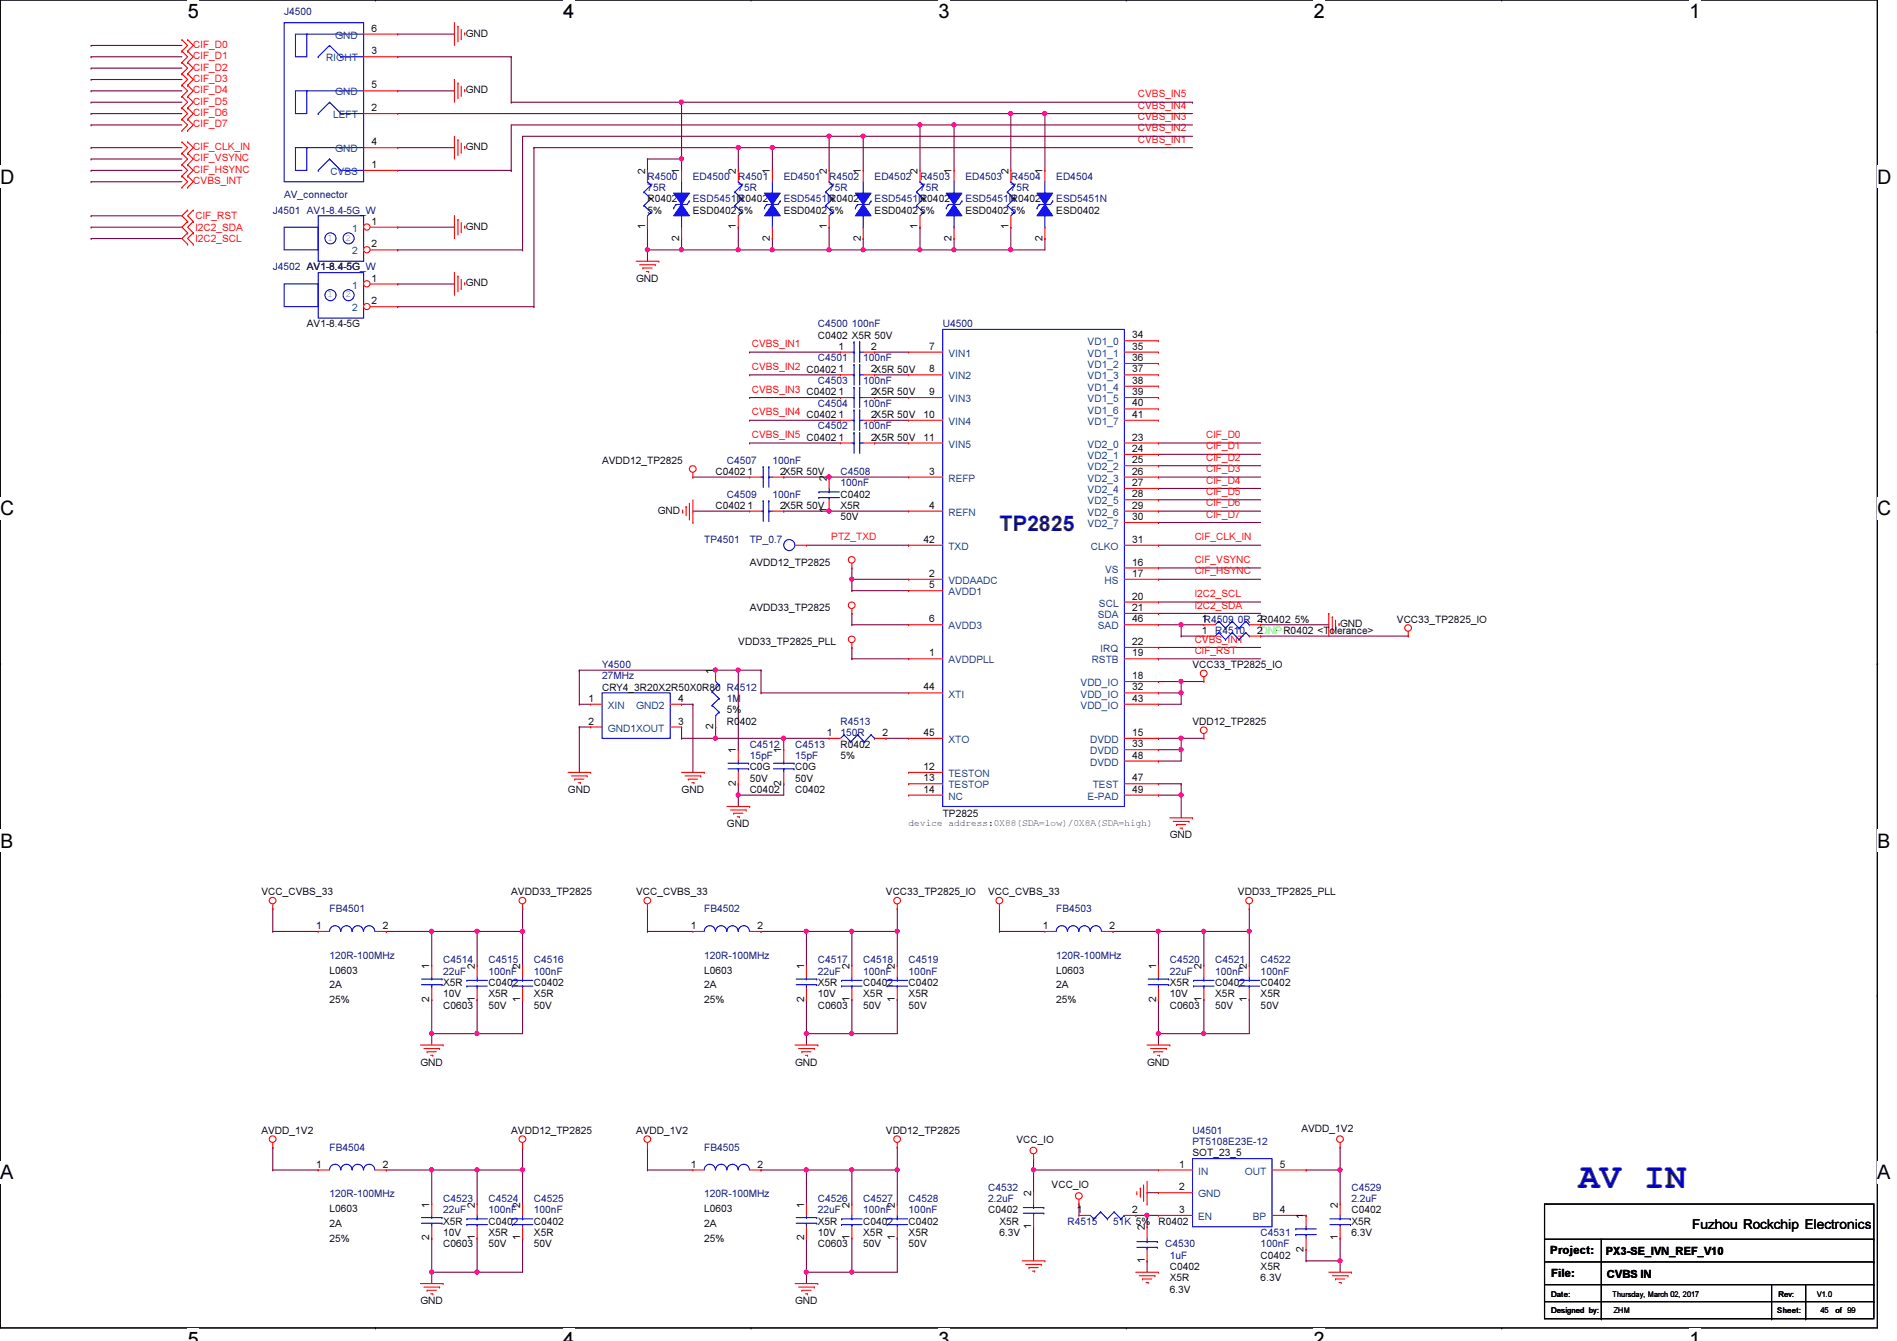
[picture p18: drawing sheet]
<svg xmlns="http://www.w3.org/2000/svg" width="297mm" height="210mm" viewBox="0 0 297 210" stroke-linecap="round" stroke-linejoin="round" font-family="sans-serif">
<defs><g id="words">
<text font-size="5.6" fill="#000080" x="247.2" y="186">AV IN</text>
<text font-size="3.3" fill="#000080" x="156.5" y="83.1">TP2825</text>
<g font-size="3.1">
<text x="29.4" y="2.8">5</text>
<text x="88.2" y="2.8">4</text>
<text x="147" y="2.8">3</text>
<text x="205.7" y="2.8">2</text>
<text x="264.5" y="2.8">1</text>
<text x="0" y="28.7">D</text>
<text x="294" y="28.7">D</text>
<text x="0" y="80.7">C</text>
<text x="294" y="80.7">C</text>
<text x="0" y="132.7">B</text>
<text x="294" y="132.7">B</text>
<text x="0" y="184.6">A</text>
<text x="294" y="184.6">A</text>
<text x="29.4" y="210.7">5</text>
<text x="88.2" y="210.7">4</text>
<text x="147" y="210.7">3</text>
<text x="205.7" y="210.7">2</text>
<text x="264.5" y="210.7">1</text>
</g>
<text font-size="2.1" x="265" y="192.4">Fuzhou Rockchip Electronics</text>
<g font-size="1.8">
<text x="242.7" y="196.3">Project:</text>
<text x="242.9" y="199.9">File:</text>
</g>
<g font-size="1.7">
<text x="251.5" y="196.5">PX3-SE_IVN_REF_V10</text>
<text x="251.6" y="200">CVBS IN</text>
</g>
<g font-size="1.6" fill="#000080">
<text x="44.5" y="2.3">J4500</text>
<text x="101.4" y="28.1">R4500</text>
<text x="101.4" y="29.9">75R</text>
<text x="108.5" y="28.1">ED4500</text>
<text x="115.6" y="28.1">R4501</text>
<text x="115.6" y="29.9">75R</text>
<text x="122.7" y="28.1">ED4501</text>
<text x="129.8" y="28.1">R4502</text>
<text x="129.8" y="29.9">75R</text>
<text x="136.9" y="28.1">ED4502</text>
<text x="144.1" y="28.1">R4503</text>
<text x="144.1" y="29.9">75R</text>
<text x="151.2" y="28.1">ED4503</text>
<text x="158.3" y="28.1">R4504</text>
<text x="158.3" y="29.9">75R</text>
<text x="165.4" y="28.1">ED4504</text>
<text x="42.7" y="33.4">J4501 AV1-8.4-5G_W</text>
<text x="44.5" y="30.9">AV_connector</text>
<text x="108.5" y="31.7">ESD5451N</text>
<text x="122.7" y="31.7">ESD5451N</text>
<text x="136.9" y="31.7">ESD5451N</text>
<text x="151.2" y="31.7">ESD5451N</text>
<text x="165.4" y="31.7">ESD5451N</text>
<text x="42.7" y="42.3">J4502 AV1-8.4-5G_W</text>
<text x="128.1" y="51.2">C4500 100nF</text>
<text x="147.6" y="51.2">U4500</text>
<text x="128.1" y="56.6">C4501</text>
<text x="135.2" y="56.6">100nF</text>
<text x="128.1" y="63.7">C4504</text>
<text x="128.1" y="60.1">C4503</text>
<text x="135.2" y="63.7">100nF</text>
<text x="135.2" y="60.1">100nF</text>
<text x="128.1" y="67.2">C4502</text>
<text x="135.2" y="67.2">100nF</text>
<text x="113.8" y="72.6">C4507</text>
<text x="113.8" y="77.9">C4509</text>
<text x="120.9" y="72.6">100nF</text>
<text x="120.9" y="77.9">100nF</text>
<text x="131.6" y="74.3">C4508</text>
<text x="131.6" y="76.1">100nF</text>
<text x="110.3" y="85">TP4501</text>
<text x="117.4" y="85">TP_0.7</text>
<text x="190.3" y="99.2">R4510</text>
<text x="94.3" y="104.6">Y4500</text>
<text x="94.3" y="106.3">27MHz</text>
<text x="113.8" y="109.9">1M</text>
<text x="131.6" y="113.5">R4513</text>
<text x="117.4" y="117">C4512</text>
<text x="117.4" y="118.8">15pF</text>
<text x="124.5" y="117">C4513</text>
<text x="124.5" y="118.8">15pF</text>
<text x="131.6" y="115.2">150R</text>
<text x="51.6" y="142.8">FB4501</text>
<text x="110.3" y="142.8">FB4502</text>
<text x="165.4" y="142.8">FB4503</text>
<text x="51.6" y="150.1">120R-100MHz</text>
<text x="69.4" y="150.8">C4514</text>
<text x="69.4" y="152.6">22uF</text>
<text x="76.5" y="150.8">C4515</text>
<text x="76.5" y="152.6">100nF</text>
<text x="83.6" y="150.8">C4516</text>
<text x="83.6" y="152.6">100nF</text>
<text x="110.3" y="150.1">120R-100MHz</text>
<text x="128.1" y="150.8">C4517</text>
<text x="128.1" y="152.6">22uF</text>
<text x="135.2" y="150.8">C4518</text>
<text x="135.2" y="152.6">100nF</text>
<text x="142.3" y="150.8">C4519</text>
<text x="142.3" y="152.6">100nF</text>
<text x="165.4" y="150.1">120R-100MHz</text>
<text x="183.2" y="150.8">C4520</text>
<text x="183.2" y="152.6">22uF</text>
<text x="190.3" y="150.8">C4521</text>
<text x="190.3" y="152.6">100nF</text>
<text x="197.4" y="150.8">C4522</text>
<text x="197.4" y="152.6">100nF</text>
<text x="186.7" y="177.5">U4501</text>
<text x="186.7" y="179.2">PT5108E23E-12</text>
<text x="51.6" y="180.1">FB4504</text>
<text x="110.3" y="180.1">FB4505</text>
<text x="51.6" y="187.4">120R-100MHz</text>
<text x="69.4" y="188.1">C4523</text>
<text x="69.4" y="189.9">22uF</text>
<text x="76.5" y="188.1">C4524</text>
<text x="76.5" y="189.9">100nF</text>
<text x="83.6" y="188.1">C4525</text>
<text x="83.6" y="189.9">100nF</text>
<text x="110.3" y="187.4">120R-100MHz</text>
<text x="128.1" y="188.1">C4526</text>
<text x="128.1" y="189.9">22uF</text>
<text x="135.2" y="188.1">C4527</text>
<text x="135.2" y="189.9">100nF</text>
<text x="142.3" y="188.1">C4528</text>
<text x="142.3" y="189.9">100nF</text>
<text x="154.7" y="186.4">C4532</text>
<text x="154.7" y="188.1">2.2uF</text>
<text x="167.2" y="191.7">R4515</text>
<text x="174.3" y="191.7">51K 5%</text>
<text x="211.6" y="186.4">C4529</text>
<text x="211.6" y="188.1">2.2uF</text>
<text x="182.5" y="195.2">C4530</text>
<text x="183.2" y="197">1uF</text>
<text x="197.4" y="193.5">C4531</text>
<text x="197.4" y="195.2">100nF</text>
</g>
<g font-size="1.6">
<text x="58.2" y="5">6</text>
<text x="72.9" y="5.7">GND</text>
<text x="58.2" y="8.5">3</text>
<text x="58.2" y="17.4">2</text>
<text x="58.2" y="13.8">5</text>
<text x="72.9" y="14.6">GND</text>
<text x="58.2" y="22.7">4</text>
<text x="72.9" y="23.5">GND</text>
<text x="58.2" y="26.3">1</text>
<text x="101" y="27.2" transform="rotate(-90 101 27.2)">2</text>
<text x="106.3" y="27.2" transform="rotate(-90 106.3 27.2)">1</text>
<text x="115.2" y="27.2" transform="rotate(-90 115.2 27.2)">2</text>
<text x="120.6" y="27.2" transform="rotate(-90 120.6 27.2)">1</text>
<text x="129.5" y="27.2" transform="rotate(-90 129.5 27.2)">2</text>
<text x="134.8" y="27.2" transform="rotate(-90 134.8 27.2)">1</text>
<text x="143.7" y="27.2" transform="rotate(-90 143.7 27.2)">2</text>
<text x="149" y="27.2" transform="rotate(-90 149 27.2)">1</text>
<text x="157.9" y="27.2" transform="rotate(-90 157.9 27.2)">2</text>
<text x="163.2" y="27.2" transform="rotate(-90 163.2 27.2)">1</text>
<text x="58.2" y="35.2">1</text>
<text x="72.9" y="35.9">GND</text>
<text x="101" y="35.9" transform="rotate(-90 101 35.9)">1</text>
<text x="101.4" y="31.7">R0402</text>
<text x="101.4" y="33.4">5%</text>
<text x="108.5" y="33.4">ESD0402</text>
<text x="115.2" y="35.9" transform="rotate(-90 115.2 35.9)">1</text>
<text x="115.6" y="31.7">R0402</text>
<text x="115.6" y="33.4">5%</text>
<text x="122.7" y="33.4">ESD0402</text>
<text x="129.5" y="35.9" transform="rotate(-90 129.5 35.9)">1</text>
<text x="129.8" y="31.7">R0402</text>
<text x="129.8" y="33.4">5%</text>
<text x="136.9" y="33.4">ESD0402</text>
<text x="143.7" y="35.9" transform="rotate(-90 143.7 35.9)">1</text>
<text x="144.1" y="31.7">R0402</text>
<text x="144.1" y="33.4">5%</text>
<text x="151.2" y="33.4">ESD0402</text>
<text x="157.9" y="35.9" transform="rotate(-90 157.9 35.9)">1</text>
<text x="158.3" y="31.7">R0402</text>
<text x="158.3" y="33.4">5%</text>
<text x="165.4" y="33.4">ESD0402</text>
<text x="58.2" y="38.7">2</text>
<text x="106.3" y="37.7" transform="rotate(-90 106.3 37.7)">2</text>
<text x="120.6" y="37.7" transform="rotate(-90 120.6 37.7)">2</text>
<text x="134.8" y="37.7" transform="rotate(-90 134.8 37.7)">2</text>
<text x="149" y="37.7" transform="rotate(-90 149 37.7)">2</text>
<text x="163.2" y="37.7" transform="rotate(-90 163.2 37.7)">2</text>
<text x="48" y="42.3">AV1-8.4-5G</text>
<text x="58.2" y="44.1">1</text>
<text x="58.2" y="47.6">2</text>
<text x="72.9" y="44.8">GND</text>
<text x="99.6" y="44.1">GND</text>
<text x="48" y="51.2">AV1-8.4-5G</text>
<text x="128.1" y="53">C0402 X5R 50V</text>
<text x="177.3" y="53">34</text>
<text x="126.3" y="58.3">C0402</text>
<text x="131.3" y="54.7">1</text>
<text x="131.3" y="58.3">1</text>
<text x="136.4" y="54.7">2</text>
<text x="136.4" y="58.3">2X5R 50V</text>
<text x="145.5" y="54.7">7</text>
<text x="145.5" y="58.3">8</text>
<text x="177.3" y="54.7">35</text>
<text x="177.3" y="56.5">36</text>
<text x="177.3" y="58.3">37</text>
<text x="126.3" y="65.4">C0402</text>
<text x="126.3" y="61.9">C0402</text>
<text x="131.3" y="65.4">1</text>
<text x="131.3" y="61.8">1</text>
<text x="136.4" y="65.4">2X5R 50V</text>
<text x="136.4" y="61.8">2X5R 50V</text>
<text x="144.6" y="65.4">10</text>
<text x="145.5" y="61.8">9</text>
<text x="177.3" y="60.1">38</text>
<text x="177.3" y="61.8">39</text>
<text x="177.3" y="63.6">40</text>
<text x="177.3" y="65.4">41</text>
<text x="126.3" y="69">C0402</text>
<text x="131.3" y="69">1</text>
<text x="136.4" y="69">2X5R 50V</text>
<text x="144.6" y="69">11</text>
<text x="177.3" y="69">23</text>
<text x="177.3" y="70.7">24</text>
<text x="94.3" y="72.6">AVDD12_TP2825</text>
<text x="112.1" y="74.3">C0402</text>
<text x="117" y="74.3">1</text>
<text x="122.2" y="74.3">2X5R 50V</text>
<text x="129.5" y="75.2" transform="rotate(-90 129.5 75.2)">2</text>
<text x="131.6" y="77.9">C0402</text>
<text x="145.5" y="74.3">3</text>
<text x="177.3" y="72.5">25</text>
<text x="177.3" y="74.3">26</text>
<text x="177.3" y="76.1">27</text>
<text x="177.3" y="77.9">28</text>
<text x="103" y="80.4">GND</text>
<text x="112.1" y="79.7">C0402</text>
<text x="117" y="79.6">1</text>
<text x="122.2" y="79.6">2X5R 50V</text>
<text x="129.5" y="80.3" transform="rotate(-90 129.5 80.3)">1</text>
<text x="131.6" y="79.7">X5R</text>
<text x="131.6" y="81.4">50V</text>
<text x="145.5" y="79.6">4</text>
<text x="177.3" y="79.6">29</text>
<text x="177.3" y="81.4">30</text>
<text x="117.4" y="88.6">AVDD12_TP2825</text>
<text x="144.6" y="85">42</text>
<text x="177.3" y="85">31</text>
<text x="177.3" y="88.5">16</text>
<text x="117.4" y="95.7">AVDD33_TP2825</text>
<text x="145.5" y="92.1">5</text>
<text x="145.5" y="90.3">2</text>
<text x="177.3" y="93.9">20</text>
<text x="177.3" y="95.6">21</text>
<text x="177.3" y="90.3">17</text>
<text x="115.6" y="101">VDD33_TP2825_PLL</text>
<text x="145.5" y="97.4">6</text>
<text x="177.3" y="97.4">46</text>
<text x="177.3" y="101">22</text>
<text x="188.2" y="99.2">1</text>
<text x="188.2" y="97.4">1R4509 0R 2R0402 5%</text>
<text x="196.8" y="99.2">2DNPR0402 &lt;Tolerance&gt;</text>
<text x="209.8" y="98.2">GND</text>
<text x="218.7" y="97.5">VCC33_TP2825_IO</text>
<text x="111.7" y="105.5" transform="rotate(-90 111.7 105.5)">1</text>
<text x="145.5" y="102.7">1</text>
<text x="177.3" y="102.7">19</text>
<text x="177.3" y="106.3">18</text>
<text x="186.7" y="104.6">VCC33_TP2825_IO</text>
<text x="92.2" y="109.9">1</text>
<text x="92.2" y="113.4">2</text>
<text x="94.3" y="108.1">CRY4_3R20X2R50X0R80 R4512</text>
<text x="106.2" y="113.4">3</text>
<text x="106.2" y="109.9">4</text>
<text x="113.8" y="113.5">R0402</text>
<text x="113.8" y="111.7">5%</text>
<text x="144.6" y="108.1">44</text>
<text x="177.3" y="108.1">32</text>
<text x="177.3" y="109.9">43</text>
<text x="186.7" y="113.5">VDD12_TP2825</text>
<text x="111.7" y="114.1" transform="rotate(-90 111.7 114.1)">2</text>
<text x="115.2" y="117.9" transform="rotate(-90 115.2 117.9)">1</text>
<text x="122.3" y="117.9" transform="rotate(-90 122.3 117.9)">1</text>
<text x="129.5" y="115.2">1</text>
<text x="131.6" y="117">R0402</text>
<text x="131.6" y="118.8">5%</text>
<text x="138.2" y="115.2">2</text>
<text x="144.6" y="115.2">45</text>
<text x="177.3" y="115.2">15</text>
<text x="177.3" y="118.7">48</text>
<text x="177.3" y="117">33</text>
<text x="88.9" y="124.1">GND</text>
<text x="106.7" y="124.1">GND</text>
<text x="115.2" y="123" transform="rotate(-90 115.2 123)">2</text>
<text x="117.4" y="124.1">C0402</text>
<text x="117.4" y="120.6">C0G</text>
<text x="117.4" y="122.3">50V</text>
<text x="122.3" y="123" transform="rotate(-90 122.3 123)">2</text>
<text x="124.5" y="124.1">C0402</text>
<text x="124.5" y="120.6">C0G</text>
<text x="124.5" y="122.3">50V</text>
<text x="144.6" y="120.5">12</text>
<text x="144.6" y="122.3">13</text>
<text x="144.6" y="124.1">14</text>
<text x="177.3" y="122.3">47</text>
<text x="177.3" y="124.1">49</text>
<text x="113.8" y="129.5">GND</text>
<text x="147.6" y="127.8">TP2825</text>
<text x="183.2" y="131.2">GND</text>
<text x="40.9" y="140.1">VCC_CVBS_33</text>
<text x="80" y="140.1">AVDD33_TP2825</text>
<text x="99.6" y="140.1">VCC_CVBS_33</text>
<text x="138.7" y="140.1">VCC33_TP2825_IO</text>
<text x="154.7" y="140.1">VCC_CVBS_33</text>
<text x="193.8" y="140.1">VDD33_TP2825_PLL</text>
<text x="49.5" y="145.4">1</text>
<text x="59.9" y="145.4">2</text>
<text x="108.2" y="145.4">1</text>
<text x="118.6" y="145.4">2</text>
<text x="163.3" y="145.4">1</text>
<text x="173.7" y="145.4">2</text>
<text x="51.6" y="152.4">L0603</text>
<text x="51.6" y="154.7">2A</text>
<text x="67.2" y="151.7" transform="rotate(-90 67.2 151.7)">1</text>
<text x="69.4" y="154.3">X5R</text>
<text x="74.3" y="151.7" transform="rotate(-90 74.3 151.7)">2</text>
<text x="76.5" y="154.3">C0402</text>
<text x="81.4" y="151.7" transform="rotate(-90 81.4 151.7)">2</text>
<text x="83.6" y="154.3">C0402</text>
<text x="110.3" y="152.4">L0603</text>
<text x="110.3" y="154.7">2A</text>
<text x="125.9" y="151.7" transform="rotate(-90 125.9 151.7)">1</text>
<text x="128.1" y="154.3">X5R</text>
<text x="133" y="151.7" transform="rotate(-90 133 151.7)">2</text>
<text x="135.2" y="154.3">C0402</text>
<text x="140.1" y="151.7" transform="rotate(-90 140.1 151.7)">2</text>
<text x="142.3" y="154.3">C0402</text>
<text x="165.4" y="152.4">L0603</text>
<text x="165.4" y="154.7">2A</text>
<text x="181" y="151.7" transform="rotate(-90 181 151.7)">1</text>
<text x="183.2" y="154.3">X5R</text>
<text x="188.1" y="151.7" transform="rotate(-90 188.1 151.7)">2</text>
<text x="190.3" y="154.3">C0402</text>
<text x="195.2" y="151.7" transform="rotate(-90 195.2 151.7)">2</text>
<text x="197.4" y="154.3">C0402</text>
<text x="51.6" y="157">25%</text>
<text x="67.2" y="156.8" transform="rotate(-90 67.2 156.8)">2</text>
<text x="69.4" y="157.9">C0603</text>
<text x="69.4" y="156.1">10V</text>
<text x="74.3" y="156.8" transform="rotate(-90 74.3 156.8)">1</text>
<text x="76.5" y="156.1">X5R</text>
<text x="76.5" y="157.9">50V</text>
<text x="81.4" y="156.8" transform="rotate(-90 81.4 156.8)">1</text>
<text x="83.6" y="156.1">X5R</text>
<text x="83.6" y="157.9">50V</text>
<text x="110.3" y="157">25%</text>
<text x="125.9" y="156.8" transform="rotate(-90 125.9 156.8)">2</text>
<text x="128.1" y="157.9">C0603</text>
<text x="128.1" y="156.1">10V</text>
<text x="133" y="156.8" transform="rotate(-90 133 156.8)">1</text>
<text x="135.2" y="156.1">X5R</text>
<text x="135.2" y="157.9">50V</text>
<text x="140.1" y="156.8" transform="rotate(-90 140.1 156.8)">1</text>
<text x="142.3" y="156.1">X5R</text>
<text x="142.3" y="157.9">50V</text>
<text x="165.4" y="157">25%</text>
<text x="181" y="156.8" transform="rotate(-90 181 156.8)">2</text>
<text x="183.2" y="157.9">C0603</text>
<text x="183.2" y="156.1">10V</text>
<text x="188.1" y="156.8" transform="rotate(-90 188.1 156.8)">1</text>
<text x="190.3" y="156.1">X5R</text>
<text x="190.3" y="157.9">50V</text>
<text x="195.2" y="156.8" transform="rotate(-90 195.2 156.8)">1</text>
<text x="197.4" y="156.1">X5R</text>
<text x="197.4" y="157.9">50V</text>
<text x="65.8" y="166.8">GND</text>
<text x="124.5" y="166.8">GND</text>
<text x="179.6" y="166.8">GND</text>
<text x="40.9" y="177.5">AVDD_1V2</text>
<text x="80" y="177.5">AVDD12_TP2825</text>
<text x="99.6" y="177.5">AVDD_1V2</text>
<text x="138.7" y="177.5">VDD12_TP2825</text>
<text x="159.2" y="178.9">VCC_IO</text>
<text x="203.8" y="177.1">AVDD_1V2</text>
<text x="49.5" y="182.8">1</text>
<text x="59.9" y="182.8">2</text>
<text x="108.2" y="182.8">1</text>
<text x="118.6" y="182.8">2</text>
<text x="184.6" y="182.8">1</text>
<text x="186.7" y="181">SOT_23_5</text>
<text x="200.4" y="182.8">5</text>
<text x="51.6" y="189.7">L0603</text>
<text x="67.2" y="189" transform="rotate(-90 67.2 189)">1</text>
<text x="69.4" y="191.7">X5R</text>
<text x="74.3" y="189" transform="rotate(-90 74.3 189)">2</text>
<text x="76.5" y="191.7">C0402</text>
<text x="81.4" y="189" transform="rotate(-90 81.4 189)">2</text>
<text x="83.6" y="191.7">C0402</text>
<text x="110.3" y="189.7">L0603</text>
<text x="125.9" y="189" transform="rotate(-90 125.9 189)">1</text>
<text x="128.1" y="191.7">X5R</text>
<text x="133" y="189" transform="rotate(-90 133 189)">2</text>
<text x="135.2" y="191.7">C0402</text>
<text x="140.1" y="189" transform="rotate(-90 140.1 189)">2</text>
<text x="142.3" y="191.7">C0402</text>
<text x="154.7" y="189.9">C0402</text>
<text x="156.5" y="191.7">X5R</text>
<text x="161.5" y="187.2" transform="rotate(-90 161.5 187.2)">2</text>
<text x="164.7" y="186">VCC_IO</text>
<text x="168.6" y="189.9">1</text>
<text x="177.3" y="189.9">2</text>
<text x="181.4" y="191.7">R0402</text>
<text x="184.6" y="186.3">2</text>
<text x="184.6" y="189.9">3</text>
<text x="200.4" y="189.9">4</text>
<text x="204.1" y="190.8" transform="rotate(-90 204.1 190.8)">1</text>
<text x="209.5" y="189" transform="rotate(-90 209.5 189)">2</text>
<text x="211.6" y="189.9">C0402</text>
<text x="211.6" y="191.7">X5R</text>
<text x="51.6" y="192">2A</text>
<text x="51.6" y="194.4">25%</text>
<text x="67.2" y="194.1" transform="rotate(-90 67.2 194.1)">2</text>
<text x="69.4" y="195.2">C0603</text>
<text x="69.4" y="193.5">10V</text>
<text x="74.3" y="194.1" transform="rotate(-90 74.3 194.1)">1</text>
<text x="76.5" y="193.5">X5R</text>
<text x="76.5" y="195.2">50V</text>
<text x="81.4" y="194.1" transform="rotate(-90 81.4 194.1)">1</text>
<text x="83.6" y="193.5">X5R</text>
<text x="83.6" y="195.2">50V</text>
<text x="110.3" y="192">2A</text>
<text x="110.3" y="194.4">25%</text>
<text x="125.9" y="194.1" transform="rotate(-90 125.9 194.1)">2</text>
<text x="128.1" y="195.2">C0603</text>
<text x="128.1" y="193.5">10V</text>
<text x="133" y="194.1" transform="rotate(-90 133 194.1)">1</text>
<text x="135.2" y="193.5">X5R</text>
<text x="135.2" y="195.2">50V</text>
<text x="140.1" y="194.1" transform="rotate(-90 140.1 194.1)">1</text>
<text x="142.3" y="193.5">X5R</text>
<text x="142.3" y="195.2">50V</text>
<text x="156.5" y="193.5">6.3V</text>
<text x="161.5" y="192.4" transform="rotate(-90 161.5 192.4)">1</text>
<text x="179.2" y="197.7" transform="rotate(-90 179.2 197.7)">1</text>
<text x="179.2" y="192.6" transform="rotate(-90 179.2 192.6)">2</text>
<text x="197.4" y="197">C0402</text>
<text x="204.1" y="195.9" transform="rotate(-90 204.1 195.9)">2</text>
<text x="209.5" y="194.1" transform="rotate(-90 209.5 194.1)">1</text>
<text x="211.6" y="193.5">6.3V</text>
<text x="183.2" y="198.8">C0402</text>
<text x="183.2" y="200.6">X5R</text>
<text x="183.2" y="202.4">6.3V</text>
<text x="197.4" y="198.8">X5R</text>
<text x="197.4" y="200.6">6.3V</text>
<text x="65.8" y="204.1">GND</text>
<text x="124.5" y="204.1">GND</text>
</g>
<g font-size="1.6" fill="#f00">
<text x="30.3" y="7.5">CIF_D0</text>
<text x="30.3" y="9.3">CIF_D1</text>
<text x="30.3" y="11">CIF_D2</text>
<text x="30.3" y="12.8">CIF_D3</text>
<text x="30.3" y="14.6">CIF_D4</text>
<text x="30.3" y="16.4">CIF_D5</text>
<text x="178.2" y="17">CVBS_IN4</text>
<text x="178.2" y="15.2">CVBS_IN5</text>
<text x="30.3" y="23.5">CIF_CLK_IN</text>
<text x="30.3" y="18.2">CIF_D6</text>
<text x="30.3" y="19.9">CIF_D7</text>
<text x="178.2" y="22.4">CVBS_IN1</text>
<text x="178.2" y="20.6">CVBS_IN2</text>
<text x="178.2" y="18.8">CVBS_IN3</text>
<text x="30.3" y="25.3">CIF_VSYNC</text>
<text x="30.3" y="27.1">CIF_HSYNC</text>
<text x="30.3" y="28.8">CVBS_INT</text>
<text x="30.6" y="34.3">CIF_RST</text>
<text x="30.6" y="36.1">I2C2_SDA</text>
<text x="30.6" y="37.9">I2C2_SCL</text>
<text x="117.7" y="54.4">CVBS_IN1</text>
<text x="117.7" y="57.9">CVBS_IN2</text>
<text x="117.7" y="61.5">CVBS_IN3</text>
<text x="117.7" y="65">CVBS_IN4</text>
<text x="117.7" y="68.6">CVBS_IN5</text>
<text x="188.8" y="68.6">CIF_D0</text>
<text x="188.8" y="70.4">CIF_D1</text>
<text x="188.8" y="72.1">CIF_D2</text>
<text x="188.8" y="73.9">CIF_D3</text>
<text x="188.8" y="75.7">CIF_D4</text>
<text x="188.8" y="77.5">CIF_D5</text>
<text x="188.8" y="79.2">CIF_D6</text>
<text x="188.8" y="81">CIF_D7</text>
<text x="130.2" y="84.6">PTZ_TXD</text>
<text x="187.1" y="84.6">CIF_CLK_IN</text>
<text x="187.1" y="88.1">CIF_VSYNC</text>
<text x="187.1" y="89.9">CIF_HSYNC</text>
<text x="187.1" y="93.5">I2C2_SCL</text>
<text x="187.1" y="95.2">I2C2_SDA</text>
<text x="187.1" y="100.6">CVBS_INT</text>
<text x="187.1" y="102.4">CIF_RST</text>
</g>
<g font-size="1.6" fill="#004080">
<text x="51.1" y="9.6">RIGHT</text>
<text x="52.5" y="6.1">GND</text>
<text x="52.5" y="14.9">GND</text>
<text x="52.2" y="18.5">LEFT</text>
<text x="52.5" y="23.8">GND</text>
<text x="51.7" y="27.4">CVBS</text>
<text x="55.2" y="36.3">1</text>
<text x="55.2" y="39.8">2</text>
<text x="55.2" y="45.2">1</text>
<text x="55.2" y="48.7">2</text>
<text x="148.5" y="55.8">VIN1</text>
<text x="148.5" y="59.4">VIN2</text>
<text x="170.3" y="54.1">VD1_0</text>
<text x="170.3" y="55.8">VD1_1</text>
<text x="170.3" y="57.6">VD1_2</text>
<text x="170.3" y="59.4">VD1_3</text>
<text x="148.5" y="62.9">VIN3</text>
<text x="170.3" y="61.2">VD1_4</text>
<text x="170.3" y="62.9">VD1_5</text>
<text x="170.3" y="64.7">VD1_6</text>
<text x="148.5" y="66.5">VIN4</text>
<text x="148.5" y="70.1">VIN5</text>
<text x="170.3" y="70.1">VD2_0</text>
<text x="170.3" y="71.8">VD2_1</text>
<text x="170.3" y="66.5">VD1_7</text>
<text x="148.5" y="75.4">REFP</text>
<text x="170.3" y="73.6">VD2_2</text>
<text x="170.3" y="75.4">VD2_3</text>
<text x="170.3" y="77.2">VD2_4</text>
<text x="148.5" y="80.7">REFN</text>
<text x="170.3" y="79">VD2_5</text>
<text x="170.3" y="80.7">VD2_6</text>
<text x="170.3" y="82.5">VD2_7</text>
<text x="148.5" y="86.1">TXD</text>
<text x="170.8" y="86.1">CLKO</text>
<text x="173.1" y="89.6">VS</text>
<text x="148.5" y="93.2">AVDD1</text>
<text x="148.5" y="91.4">VDDAADC</text>
<text x="172.1" y="95">SCL</text>
<text x="173" y="91.4">HS</text>
<text x="148.5" y="98.5">AVDD3</text>
<text x="171.9" y="96.7">SDA</text>
<text x="171.9" y="98.5">SAD</text>
<text x="148.5" y="103.8">AVDDPLL</text>
<text x="169.2" y="107.4">VDD_IO</text>
<text x="170.9" y="103.8">RSTB</text>
<text x="172.3" y="102.1">IRQ</text>
<text x="95.2" y="111">XIN</text>
<text x="99.6" y="111">GND2</text>
<text x="148.5" y="109.2">XTI</text>
<text x="169.2" y="109.2">VDD_IO</text>
<text x="169.2" y="111">VDD_IO</text>
<text x="95.2" y="114.5">GND1XOUT</text>
<text x="148.5" y="116.3">XTO</text>
<text x="170.7" y="116.3">DVDD</text>
<text x="170.7" y="119.8">DVDD</text>
<text x="170.7" y="118.1">DVDD</text>
<text x="148.5" y="121.6">TESTON</text>
<text x="148.5" y="123.4">TESTOP</text>
<text x="148.5" y="125.2">NC</text>
<text x="170.3" y="125.2">E-PAD</text>
<text x="171.1" y="123.4">TEST</text>
<text x="187.6" y="183.9">IN</text>
<text x="194.9" y="183.9">OUT</text>
<text x="187.6" y="187.4">GND</text>
<text x="187.6" y="191">EN</text>
<text x="196.2" y="191">BP</text>
</g>
<g font-size="1.5" fill="#00f">
<text x="51.3" y="37.7">1</text>
<text x="54.1" y="37.7">2</text>
<text x="51.3" y="46.6">1</text>
<text x="54.1" y="46.6">2</text>
</g>
<text font-size="1.5" x="142.3" y="129.2">device address:0X88(SDA=low)/0X8A(SDA=high)</text>
<g font-size="1.2">
<text x="242.9" y="202.9">Date:</text>
<text x="252.5" y="202.9">Thursday, March 02, 2017</text>
<text x="278.5" y="202.9">Rev:</text>
<text x="284.5" y="202.9">V1.0</text>
<text x="242.9" y="205.4">Designed by:</text>
<text x="252.7" y="205.4">ZHM</text>
<text x="278.3" y="205.4">Sheet:</text>
<text x="285.1" y="205.4">45</text>
<text x="287.4" y="205.4">of 99</text>
</g>
</g></defs>
<path d="M0 0h294v207.9h-294z" fill="none" stroke="#000" stroke-width=".17"/>
<g fill="#fff">
<path d="M29.4 0h1.8v3.5h-1.8z"/>
<path d="M29.4 207.9h1.8v2h-1.8z"/>
</g>
<path d="M58.8 0h.1M58.8 207.9h.1" fill="none" stroke="#000" stroke-width=".17"/>
<g fill="#fff">
<path d="M88.2 0h1.7v3.5h-1.7z"/>
<path d="M88.2 207.9h1.7v2h-1.7z"/>
</g>
<path d="M117.6 0h.1M117.6 207.9h.1" fill="none" stroke="#000" stroke-width=".17"/>
<g fill="#fff">
<path d="M147 0h1.7v3.5h-1.7z"/>
<path d="M147 207.9h1.7v2h-1.7z"/>
</g>
<path d="M176.4 0h.1M176.4 207.9h.1" fill="none" stroke="#000" stroke-width=".17"/>
<g fill="#fff">
<path d="M205.7 0h1.8v3.5h-1.8z"/>
<path d="M205.7 207.9h1.8v2h-1.8z"/>
</g>
<path d="M235.2 0h.1M235.2 207.9h.1" fill="none" stroke="#000" stroke-width=".17"/>
<g fill="#fff">
<path d="M264.5 0h1.8v3.5h-1.8z"/>
<path d="M264.5 207.9h1.8v2h-1.8z"/>
<path d="M0 26h2.3v3.4h-2.3z"/>
<path d="M294 26h2.2v3.4h-2.2z"/>
<path d="M0 77.9h2.3v3.5h-2.3z"/>
<path d="M294 77.9h2.2v3.5h-2.2z"/>
</g>
<path d="M0 51.9h.1M294 51.9h.1" fill="none" stroke="#000" stroke-width=".17"/>
<g fill="#fff">
<path d="M0 129.9h2.1v3.4h-2.1z"/>
<path d="M294 129.9h2v3.4h-2z"/>
</g>
<path d="M0 103.9h.1M294 103.9h.1" fill="none" stroke="#000" stroke-width=".17"/>
<path d="M0 103.9h.1M294 103.9h.1" fill="none" stroke="#000" stroke-width=".16"/>
<g fill="#fff">
<path d="M0 181.8h2.1v3.5h-2.1z"/>
<path d="M294 181.8h2v3.5h-2z"/>
</g>
<path d="M0 155.9h.1M294 155.9h.1" fill="none" stroke="#000" stroke-width=".17"/>
<g fill="none" stroke="#800040" stroke-width=".17">
<path d="M117.4 55.1h.1M117.4 58.7h.1M117.4 55.1h14.2M117.4 58.7h14.2M136.9 55.1h.1M136.9 58.7h.1M136.9 55.1h5.4M136.9 58.7h5.4M117.4 62.2h.1M117.4 65.8h.1M117.4 69.3h.1M117.4 62.2h14.2"/>
<path d="M117.4 65.8h14.2M117.4 69.3h14.2M136.9 62.2h.1M136.9 65.8h.1M136.9 69.3h.1M136.9 62.2h5.4M136.9 65.8h5.4M136.9 69.3h5.4M67.6 193.8h.1M67.6 199.1h.1M67.6 193.8v5.3M67.6 199.1h7.1"/>
</g>
<circle cx="74.7" cy="199.1" r=".32" fill="#f0f"/>
<circle cx="74.7" cy="199.1" r=".32" fill="none" stroke="#f0f" stroke-width=".17"/>
<circle cx="67.6" cy="199.1" r=".32" fill="#f0f"/>
<circle cx="67.6" cy="199.1" r=".32" fill="none" stroke="#f0f" stroke-width=".17"/>
<path d="M81.8 179.6h.1M81.8 179.6v3.5M67.6 199.1h.1M67.6 199.1v1.8M74.7 193.8h.1M74.7 199.1h.1M74.7 193.8v5.3M81.8 193.8h.1M81.8 193.8v5.3h-7.1" fill="none" stroke="#800040" stroke-width=".17"/>
<circle cx="81.8" cy="183.1" r=".32" fill="#f0f"/>
<circle cx="81.8" cy="183.1" r=".32" fill="none" stroke="#f0f" stroke-width=".17"/>
<path d="M60.5 183.1h.1M60.5 183.1h14.2M67.6 183.1h.1M67.6 183.1v5.4M81.8 183.1h.1M81.8 183.1v5.4" fill="none" stroke="#800040" stroke-width=".17"/>
<circle cx="74.7" cy="183.1" r=".32" fill="#f0f"/>
<circle cx="74.7" cy="183.1" r=".32" fill="none" stroke="#f0f" stroke-width=".17"/>
<circle cx="67.6" cy="183.1" r=".32" fill="#f0f"/>
<circle cx="67.6" cy="183.1" r=".32" fill="none" stroke="#f0f" stroke-width=".17"/>
<path d="M122.7 74.7h.1M122.7 74.7h19.6M129.8 74.7h.1M42.7 179.6h.1M42.7 179.6v3.5M42.7 183.1h.1M42.7 183.1h7.1M74.7 183.1h.1M74.7 183.1v5.4M74.7 183.1h7.1" fill="none" stroke="#800040" stroke-width=".17"/>
<circle cx="129.8" cy="74.6" r=".32" fill="#f0f"/>
<circle cx="129.8" cy="74.6" r=".32" fill="none" stroke="#f0f" stroke-width=".17"/>
<path d="M122.7 80h.1M122.7 80h19.6M129.8 80h.1" fill="none" stroke="#800040" stroke-width=".17"/>
<circle cx="129.8" cy="80" r=".32" fill="#f0f"/>
<circle cx="129.8" cy="80" r=".32" fill="none" stroke="#f0f" stroke-width=".17"/>
<path d="M108.5 74.7h.1M108.5 74.7h8.9M108.5 80h.1M108.5 80h8.9M133.4 92.5h.1M133.4 88.9h.1M133.4 90.7h.1M133.4 92.5h8.9M133.4 88.9v3.6M133.4 90.7h8.9" fill="none" stroke="#800040" stroke-width=".17"/>
<circle cx="133.4" cy="90.7" r=".32" fill="#f0f"/>
<circle cx="133.4" cy="90.7" r=".32" fill="none" stroke="#f0f" stroke-width=".17"/>
<path d="M133.4 97.8h.1M133.4 96h.1M133.4 97.8h8.9M133.4 96v1.8M67.6 156.5h.1M67.6 156.5v5.3M67.6 161.8h.1M67.6 161.8h7.1" fill="none" stroke="#800040" stroke-width=".17"/>
<circle cx="74.7" cy="161.8" r=".32" fill="#f0f"/>
<circle cx="74.7" cy="161.8" r=".32" fill="none" stroke="#f0f" stroke-width=".17"/>
<circle cx="67.6" cy="161.8" r=".32" fill="#f0f"/>
<circle cx="67.6" cy="161.8" r=".32" fill="none" stroke="#f0f" stroke-width=".17"/>
<path d="M74.7 156.5h.1M74.7 156.5v5.3M81.8 156.5h.1M81.8 142.2h.1M81.8 142.2v3.6M81.8 156.5v5.3h-7.1M67.6 161.8h.1M67.6 161.8v1.8M74.7 161.8h.1" fill="none" stroke="#800040" stroke-width=".17"/>
<circle cx="81.8" cy="145.8" r=".32" fill="#f0f"/>
<circle cx="81.8" cy="145.8" r=".32" fill="none" stroke="#f0f" stroke-width=".17"/>
<path d="M60.5 145.8h.1M60.5 145.8h14.2M67.6 145.8h.1M67.6 145.8v5.3M81.8 145.8h.1M81.8 145.8v5.3" fill="none" stroke="#800040" stroke-width=".17"/>
<circle cx="74.7" cy="145.8" r=".32" fill="#f0f"/>
<circle cx="74.7" cy="145.8" r=".32" fill="none" stroke="#f0f" stroke-width=".17"/>
<circle cx="67.6" cy="145.8" r=".32" fill="#f0f"/>
<circle cx="67.6" cy="145.8" r=".32" fill="none" stroke="#f0f" stroke-width=".17"/>
<path d="M42.7 145.8h.1M42.7 142.2h.1M42.7 145.8h7.1M42.7 142.2v3.6M74.7 145.8h.1M74.7 145.8v5.3M74.7 145.8h7.1M181.4 156.5h.1M181.4 156.5v5.3M181.4 161.8h.1M181.4 161.8h7.1" fill="none" stroke="#800040" stroke-width=".17"/>
<circle cx="188.5" cy="161.8" r=".32" fill="#f0f"/>
<circle cx="188.5" cy="161.8" r=".32" fill="none" stroke="#f0f" stroke-width=".17"/>
<circle cx="181.4" cy="161.8" r=".32" fill="#f0f"/>
<circle cx="181.4" cy="161.8" r=".32" fill="none" stroke="#f0f" stroke-width=".17"/>
<path d="M188.5 156.5h.1M188.5 156.5v5.3M195.6 156.5h.1M195.6 142.2h.1M195.6 142.2v3.6M195.6 156.5v5.3h-7.1M181.4 161.8h.1M181.4 161.8v1.8M188.5 161.8h.1" fill="none" stroke="#800040" stroke-width=".17"/>
<circle cx="195.6" cy="145.8" r=".32" fill="#f0f"/>
<circle cx="195.6" cy="145.8" r=".32" fill="none" stroke="#f0f" stroke-width=".17"/>
<path d="M174.3 145.8h.1M174.3 145.8h14.2M181.4 145.8h.1M181.4 145.8v5.3M195.6 145.8h.1M195.6 145.8v5.3" fill="none" stroke="#800040" stroke-width=".17"/>
<circle cx="188.5" cy="145.8" r=".32" fill="#f0f"/>
<circle cx="188.5" cy="145.8" r=".32" fill="none" stroke="#f0f" stroke-width=".17"/>
<circle cx="181.4" cy="145.8" r=".32" fill="#f0f"/>
<circle cx="181.4" cy="145.8" r=".32" fill="none" stroke="#f0f" stroke-width=".17"/>
<g fill="none" stroke="#800040" stroke-width=".17">
<path d="M122.7 115.6h.1M122.7 115.6h7.1M122.7 115.6v1.7M133.4 103.1h.1M133.4 101.3h.1M133.4 103.1h8.9M133.4 101.3v1.8M138.7 115.6h.1M138.7 115.6h3.6M156.5 145.8h.1M156.5 142.2h.1M156.5 145.8h7.1"/>
<path d="M156.5 142.2v3.6M188.5 145.8h.1M188.5 145.8v5.3M188.5 145.8h7.1"/>
</g>
<circle cx="122.7" cy="115.5" r=".32" fill="#f0f"/>
<circle cx="122.7" cy="115.5" r=".32" fill="none" stroke="#f0f" stroke-width=".17"/>
<path d="M106.7 115.6h.1M106.7 115.6h5.4" fill="none" stroke="#800040" stroke-width=".17"/>
<circle cx="112" cy="115.5" r=".32" fill="#f0f"/>
<circle cx="112" cy="115.5" r=".32" fill="none" stroke="#f0f" stroke-width=".17"/>
<g fill="none" stroke="#800040" stroke-width=".17">
<path d="M90.7 104.9h.1M90.7 104.9h24.9M106.7 113.8h.1M106.7 113.8v1.8M112.1 113.8h.1M112.1 115.6h.1M112.1 104.9h.1M112.1 113.8v1.8M112.1 115.6h10.6M119.2 108.5h.1M119.2 104.9h.1M119.2 108.5h23.1"/>
<path d="M119.2 104.9v3.6"/>
</g>
<circle cx="112" cy="104.9" r=".32" fill="#f0f"/>
<circle cx="112" cy="104.9" r=".32" fill="none" stroke="#f0f" stroke-width=".17"/>
<path d="M90.7 104.9h.1M90.7 104.9v5.3M115.6 104.9h.1M115.6 104.9v12.4" fill="none" stroke="#800040" stroke-width=".17"/>
<circle cx="115.6" cy="104.9" r=".32" fill="#f0f"/>
<circle cx="115.6" cy="104.9" r=".32" fill="none" stroke="#f0f" stroke-width=".17"/>
<g fill="none" stroke="#800040" stroke-width=".17">
<path d="M90.7 113.8h.1M90.7 110.2h.1M90.7 113.8h1.8M90.7 113.8v7.1M90.7 110.2h1.8M106.7 110.2h.1M106.7 110.2h1.8M108.5 110.2h.1M108.5 110.2v10.7M115.6 104.9h.1M115.6 104.9h3.6M115.6 122.7h.1"/>
<path d="M115.6 124.5h.1M115.6 122.7v1.8M115.6 124.5h7.1"/>
</g>
<circle cx="115.6" cy="124.4" r=".32" fill="#f0f"/>
<circle cx="115.6" cy="124.4" r=".32" fill="none" stroke="#f0f" stroke-width=".17"/>
<g fill="none" stroke="#800040" stroke-width=".17">
<path d="M181.4 85.3h.1M181.4 88.9h.1M181.4 90.7h.1M181.4 85.3h16M181.4 88.9h16M181.4 90.7h16M115.6 124.5h.1M115.6 124.5v1.7M122.7 122.7h.1M122.7 122.7v1.8M126.3 156.5h.1M126.3 156.5v5.3"/>
<path d="M126.3 161.8h.1M126.3 161.8h7.1"/>
</g>
<circle cx="133.4" cy="161.8" r=".32" fill="#f0f"/>
<circle cx="133.4" cy="161.8" r=".32" fill="none" stroke="#f0f" stroke-width=".17"/>
<circle cx="126.3" cy="161.8" r=".32" fill="#f0f"/>
<circle cx="126.3" cy="161.8" r=".32" fill="none" stroke="#f0f" stroke-width=".17"/>
<path d="M133.4 156.5h.1M133.4 156.5v5.3M140.5 156.5h.1M140.5 142.2h.1M140.5 142.2v3.6M140.5 156.5v5.3h-7.1M126.3 161.8h.1M126.3 161.8v1.8M133.4 161.8h.1" fill="none" stroke="#800040" stroke-width=".17"/>
<circle cx="140.5" cy="145.8" r=".32" fill="#f0f"/>
<circle cx="140.5" cy="145.8" r=".32" fill="none" stroke="#f0f" stroke-width=".17"/>
<path d="M119.2 145.8h.1M119.2 145.8h14.2M126.3 145.8h.1M126.3 145.8v5.3M140.5 145.8h.1M140.5 145.8v5.3" fill="none" stroke="#800040" stroke-width=".17"/>
<circle cx="133.4" cy="145.8" r=".32" fill="#f0f"/>
<circle cx="133.4" cy="145.8" r=".32" fill="none" stroke="#f0f" stroke-width=".17"/>
<circle cx="126.3" cy="145.8" r=".32" fill="#f0f"/>
<circle cx="126.3" cy="145.8" r=".32" fill="none" stroke="#f0f" stroke-width=".17"/>
<g fill="none" stroke="#800040" stroke-width=".17">
<path d="M181.4 94.2h.1M181.4 96h.1M181.4 97.8h.1M181.4 94.2h16M181.4 96h16M181.4 97.8h3.6M101.4 145.8h.1M101.4 142.2h.1M101.4 145.8h7.1M101.4 142.2v3.6M133.4 145.8h.1M133.4 145.8v5.3"/>
<path d="M133.4 145.8h7.1"/>
</g>
<circle cx="184.9" cy="97.8" r=".32" fill="#f0f"/>
<circle cx="184.9" cy="97.8" r=".32" fill="none" stroke="#f0f" stroke-width=".17"/>
<g fill="none" stroke="#800040" stroke-width=".17">
<path d="M185 99.6h.1M185 97.8h.1M185 97.8h3.5M185 99.6h3.5M185 97.8v1.8M197.4 97.8h.1M197.4 99.6h.1M197.4 97.8h10.7M197.4 99.6h23.1M181.4 101.3h.1M181.4 103.1h.1M181.4 106.7h.1"/>
<path d="M181.4 101.3h16M181.4 103.1h16M181.4 106.7h3.6"/>
</g>
<circle cx="184.9" cy="106.7" r=".32" fill="#f0f"/>
<circle cx="184.9" cy="106.7" r=".32" fill="none" stroke="#f0f" stroke-width=".17"/>
<path d="M181.4 108.5h.1M181.4 108.5h3.6" fill="none" stroke="#800040" stroke-width=".17"/>
<circle cx="184.9" cy="108.4" r=".32" fill="#f0f"/>
<circle cx="184.9" cy="108.4" r=".32" fill="none" stroke="#f0f" stroke-width=".17"/>
<path d="M181.4 110.2h.1M185 106.7h.1M185 108.5h.1M185 106.7v3.5h-3.6M185 106.7h3.5M181.4 122.7h.1M181.4 124.5h.1M181.4 122.7h3.6M185 122.7h.1M185 122.7v1.8h-3.6" fill="none" stroke="#800040" stroke-width=".17"/>
<circle cx="184.9" cy="124.4" r=".32" fill="#f0f"/>
<circle cx="184.9" cy="124.4" r=".32" fill="none" stroke="#f0f" stroke-width=".17"/>
<path d="M185 124.5h.1M185 124.5v3.5M126.3 193.8h.1M126.3 199.1h.1M126.3 193.8v5.3M126.3 199.1h7.1" fill="none" stroke="#800040" stroke-width=".17"/>
<circle cx="133.4" cy="199.1" r=".32" fill="#f0f"/>
<circle cx="133.4" cy="199.1" r=".32" fill="none" stroke="#f0f" stroke-width=".17"/>
<circle cx="126.3" cy="199.1" r=".32" fill="#f0f"/>
<circle cx="126.3" cy="199.1" r=".32" fill="none" stroke="#f0f" stroke-width=".17"/>
<path d="M140.5 179.6h.1M140.5 179.6v3.5M126.3 199.1h.1M126.3 199.1v1.8M133.4 193.8h.1M133.4 199.1h.1M133.4 193.8v5.3M140.5 193.8h.1M140.5 193.8v5.3h-7.1" fill="none" stroke="#800040" stroke-width=".17"/>
<circle cx="140.5" cy="183.1" r=".32" fill="#f0f"/>
<circle cx="140.5" cy="183.1" r=".32" fill="none" stroke="#f0f" stroke-width=".17"/>
<path d="M119.2 183.1h.1M119.2 183.1h14.2M126.3 183.1h.1M126.3 183.1v5.4M140.5 183.1h.1M140.5 183.1v5.4" fill="none" stroke="#800040" stroke-width=".17"/>
<circle cx="133.4" cy="183.1" r=".32" fill="#f0f"/>
<circle cx="133.4" cy="183.1" r=".32" fill="none" stroke="#f0f" stroke-width=".17"/>
<circle cx="126.3" cy="183.1" r=".32" fill="#f0f"/>
<circle cx="126.3" cy="183.1" r=".32" fill="none" stroke="#f0f" stroke-width=".17"/>
<path d="M181.4 115.6h.1M181.4 115.6h3.6M101.4 179.6h.1M101.4 179.6v3.5M101.4 183.1h.1M101.4 183.1h7.1M133.4 183.1h.1M133.4 183.1v5.4M133.4 183.1h7.1" fill="none" stroke="#800040" stroke-width=".17"/>
<circle cx="184.9" cy="115.5" r=".32" fill="#f0f"/>
<circle cx="184.9" cy="115.5" r=".32" fill="none" stroke="#f0f" stroke-width=".17"/>
<path d="M181.4 117.3h.1M181.4 117.3h3.6" fill="none" stroke="#800040" stroke-width=".17"/>
<circle cx="184.9" cy="117.3" r=".32" fill="#f0f"/>
<circle cx="184.9" cy="117.3" r=".32" fill="none" stroke="#f0f" stroke-width=".17"/>
<g fill="none" stroke="#800040" stroke-width=".17">
<path d="M62.3 17.8h96M158.3 17.8h.1M14.3 23.1h.1M14.3 24.9h.1M14.3 26.7h.1M14.3 28.4h.1M14.3 33.8h.1M14.3 35.6h.1M14.3 37.3h.1M14.3 23.1h14.2M14.3 24.9h14.2M14.3 26.7h14.2"/>
<path d="M14.3 28.4h14.2M14.3 33.8h14.2M14.3 35.6h14.2M14.3 37.3h14.2M181.4 119.1h.1M185 115.6h.1M185 117.3h.1M185 115.6v3.5h-3.6M185 115.6h3.5"/>
</g>
<circle cx="158.3" cy="17.8" r=".32" fill="#f0f"/>
<circle cx="158.3" cy="17.8" r=".32" fill="none" stroke="#f0f" stroke-width=".17"/>
<path d="M80 19.6h64.1M144.1 19.6h.1M81.8 21.3h48M83.6 23.1h32M115.6 23.1h.1M129.8 21.3h.1" fill="none" stroke="#800040" stroke-width=".17"/>
<circle cx="115.6" cy="23.1" r=".32" fill="#f0f"/>
<circle cx="115.6" cy="23.1" r=".32" fill="none" stroke="#f0f" stroke-width=".17"/>
<path d="M101.4 24.9h.1M101.4 24.9v1.8M101.4 24.9h5.3M106.7 24.9h.1M106.7 24.9v1.8" fill="none" stroke="#800040" stroke-width=".17"/>
<circle cx="106.7" cy="24.9" r=".32" fill="#f0f"/>
<circle cx="106.7" cy="24.9" r=".32" fill="none" stroke="#f0f" stroke-width=".17"/>
<path d="M115.6 23.1h.1M115.6 23.1v3.6M115.6 23.1h71.1M120.9 23.1h.1M120.9 23.1v3.6" fill="none" stroke="#800040" stroke-width=".17"/>
<circle cx="120.9" cy="23.1" r=".32" fill="#f0f"/>
<circle cx="120.9" cy="23.1" r=".32" fill="none" stroke="#f0f" stroke-width=".17"/>
<path d="M129.8 21.3h.1M129.8 21.3v5.4" fill="none" stroke="#800040" stroke-width=".17"/>
<circle cx="129.8" cy="21.3" r=".32" fill="#f0f"/>
<circle cx="129.8" cy="21.3" r=".32" fill="none" stroke="#f0f" stroke-width=".17"/>
<path d="M129.8 21.3h.1M129.8 21.3h56.9M135.2 21.3h.1M135.2 21.3v5.4" fill="none" stroke="#800040" stroke-width=".17"/>
<circle cx="135.1" cy="21.3" r=".32" fill="#f0f"/>
<circle cx="135.1" cy="21.3" r=".32" fill="none" stroke="#f0f" stroke-width=".17"/>
<path d="M144.1 19.6h.1M144.1 19.6v7.1M144.1 19.6h5.3" fill="none" stroke="#800040" stroke-width=".17"/>
<circle cx="149.4" cy="19.5" r=".32" fill="#f0f"/>
<circle cx="149.4" cy="19.5" r=".32" fill="none" stroke="#f0f" stroke-width=".17"/>
<circle cx="144" cy="19.5" r=".32" fill="#f0f"/>
<circle cx="144" cy="19.5" r=".32" fill="none" stroke="#f0f" stroke-width=".17"/>
<path d="M149.4 19.6h.1M149.4 19.6v7.1M149.4 19.6h37.3M158.3 17.8h.1M158.3 17.8v8.9M158.3 17.8h28.4M163.6 17.8h.1M163.6 17.8v8.9" fill="none" stroke="#800040" stroke-width=".17"/>
<circle cx="163.6" cy="17.8" r=".32" fill="#f0f"/>
<circle cx="163.6" cy="17.8" r=".32" fill="none" stroke="#f0f" stroke-width=".17"/>
<path d="M101.4 35.6h.1M101.4 35.6v3.5" fill="none" stroke="#800040" stroke-width=".17"/>
<circle cx="101.4" cy="39.1" r=".32" fill="#f0f"/>
<circle cx="101.4" cy="39.1" r=".32" fill="none" stroke="#f0f" stroke-width=".17"/>
<path d="M101.4 39.1h.1M101.4 39.1h5.3M101.4 39.1v1.8M158.3 35.6h.1M158.3 35.6v3.5M163.6 37.3h.1M163.6 37.3v1.8" fill="none" stroke="#800040" stroke-width=".17"/>
<circle cx="158.3" cy="39.1" r=".32" fill="#f0f"/>
<circle cx="158.3" cy="39.1" r=".32" fill="none" stroke="#f0f" stroke-width=".17"/>
<path d="M144.1 35.6h.1M144.1 39.1h.1M144.1 39.1h19.5M144.1 35.6v3.5M149.4 37.3h.1M149.4 39.1h.1M149.4 37.3v1.8M158.3 39.1h.1" fill="none" stroke="#800040" stroke-width=".17"/>
<circle cx="149.4" cy="39.1" r=".32" fill="#f0f"/>
<circle cx="149.4" cy="39.1" r=".32" fill="none" stroke="#f0f" stroke-width=".17"/>
<circle cx="144" cy="39.1" r=".32" fill="#f0f"/>
<circle cx="144" cy="39.1" r=".32" fill="none" stroke="#f0f" stroke-width=".17"/>
<path d="M135.2 37.3h.1M135.2 37.3v1.8" fill="none" stroke="#800040" stroke-width=".17"/>
<circle cx="135.1" cy="39.1" r=".32" fill="#f0f"/>
<circle cx="135.1" cy="39.1" r=".32" fill="none" stroke="#f0f" stroke-width=".17"/>
<path d="M120.9 37.3h.1M120.9 39.1h.1M120.9 39.1h8.9M120.9 37.3v1.8M135.2 39.1h.1M135.2 39.1h8.9" fill="none" stroke="#800040" stroke-width=".17"/>
<circle cx="129.8" cy="39.1" r=".32" fill="#f0f"/>
<circle cx="129.8" cy="39.1" r=".32" fill="none" stroke="#f0f" stroke-width=".17"/>
<circle cx="120.9" cy="39.1" r=".32" fill="#f0f"/>
<circle cx="120.9" cy="39.1" r=".32" fill="none" stroke="#f0f" stroke-width=".17"/>
<path d="M106.7 37.3h.1M106.7 39.1h.1M106.7 39.1h14.2M106.7 37.3v1.8M115.6 35.6h.1M115.6 39.1h.1M115.6 35.6v3.5M129.8 35.6h.1M129.8 39.1h.1M129.8 35.6v3.5M129.8 39.1h5.4" fill="none" stroke="#800040" stroke-width=".17"/>
<circle cx="115.6" cy="39.1" r=".32" fill="#f0f"/>
<circle cx="115.6" cy="39.1" r=".32" fill="none" stroke="#f0f" stroke-width=".17"/>
<circle cx="106.7" cy="39.1" r=".32" fill="#f0f"/>
<circle cx="106.7" cy="39.1" r=".32" fill="none" stroke="#f0f" stroke-width=".17"/>
<g fill="none" stroke="#800040" stroke-width=".17">
<path d="M62.3 14.2h8.9M71.2 14.2h.1M80 19.6v7.1M80 16h106.7M106.7 16h.1M106.7 16v8.9M186.7 16h.1M62.3 35.6h.1M62.3 39.1h.1M62.3 35.6h8.9M62.3 39.1h19.5M62.3 23.1h8.9"/>
<path d="M62.3 26.7h17.7M71.2 23.1h.1M80 26.7h.1M81.8 39.1h.1M81.8 21.3v17.8M83.6 23.1h.1M83.6 23.1v24.9M62.3 44.4h.1M62.3 44.4h8.9M62.3 48h21.3M83.6 48h.1M126.3 85.3h16"/>
<path d="M142.3 85.3h.1"/>
</g>
<circle cx="106.7" cy="16" r=".32" fill="#f0f"/>
<circle cx="106.7" cy="16" r=".32" fill="none" stroke="#f0f" stroke-width=".17"/>
<g fill="none" stroke="#800040" stroke-width=".17">
<path d="M14.3 19.6h.1M14.3 17.8h.1M14.3 16h.1M14.3 14.2h.1M14.3 7.1h.1M14.3 8.9h.1M14.3 10.7h.1M14.3 12.4h.1M14.3 8.9h14.2M14.3 19.6h14.2M14.3 17.8h14.2M14.3 16h14.2"/>
<path d="M14.3 14.2h14.2M14.3 7.1h14.2M14.3 10.7h14.2M14.3 12.4h14.2M62.3 8.9h17.7M62.3 5.3h8.9M71.2 5.3h.1M80 8.9h.1M80 16h.1M80 8.9v7.1M181.4 69.3h.1M181.4 71.1h.1"/>
<path d="M181.4 72.9h.1M181.4 74.7h.1M181.4 76.5h.1M181.4 78.2h.1M181.4 69.3h16M181.4 71.1h16M181.4 72.9h16M181.4 74.7h16M181.4 76.5h16M181.4 78.2h16M181.4 80h.1M181.4 81.8h.1"/>
<path d="M181.4 80h16M181.4 81.8h16M161.8 183.1h.1M161.8 183.1v3.6M161.8 183.1h19.6M179.6 197.4h.1M179.6 186.7h.1M179.6 197.4v1.7M179.6 186.7h1.8M204.5 197.4h.1M204.5 195.6h.1M204.5 197.4h5.3"/>
<path d="M204.5 195.6v1.8M209.8 183.1h.1M209.8 197.4h.1M209.8 193.8h.1M209.8 183.1v5.4M209.8 193.8v5.3"/>
</g>
<circle cx="209.8" cy="197.3" r=".32" fill="#f0f"/>
<circle cx="209.8" cy="197.3" r=".32" fill="none" stroke="#f0f" stroke-width=".17"/>
<path d="M161.8 181.4h.1M161.8 181.4v1.7" fill="none" stroke="#800040" stroke-width=".17"/>
<circle cx="161.8" cy="183.1" r=".32" fill="#f0f"/>
<circle cx="161.8" cy="183.1" r=".32" fill="none" stroke="#f0f" stroke-width=".17"/>
<path d="M209.8 179.6h.1M209.8 179.6v3.5M161.8 192h.1M161.8 192v5.4" fill="none" stroke="#800040" stroke-width=".17"/>
<circle cx="209.8" cy="183.1" r=".32" fill="#f0f"/>
<circle cx="209.8" cy="183.1" r=".32" fill="none" stroke="#f0f" stroke-width=".17"/>
<path d="M177.8 190.2h.1M177.8 190.2h1.8M204.5 183.1h.1M204.5 183.1h5.3" fill="none" stroke="#800040" stroke-width=".17"/>
<circle cx="179.6" cy="190.2" r=".32" fill="#f0f"/>
<circle cx="179.6" cy="190.2" r=".32" fill="none" stroke="#f0f" stroke-width=".17"/>
<path d="M168.9 188.5h.1M168.9 188.5v1.7M179.6 190.2h.1M179.6 190.2h1.8M179.6 190.2v1.8" fill="none" stroke="#800040" stroke-width=".17"/>
<g fill="none" stroke="#f00" stroke-width=".17">
<path d="M28.5 8h.1M28.5 6.2h.1M28.5 9.8h.1M28.5 11.6h.1M28.5 13.3h.1M28.5 15.1h.1M28.5 16.9h.1M28.5 18.7h.1M28.5 6.2l.9 .9-.9 .9M28.5 8l.9 .9-.9 .9M28.5 9.8l.9 .9-.9 .9M28.5 11.6l.9 .8-.9 .9"/>
<path d="M28.5 13.3l.9 .9-.9 .9M28.5 15.1l.9 .9-.9 .9M28.5 16.9l.9 .9-.9 .9M28.5 18.7l.9 .9-.9 .8M29.4 8h.1M29.4 6.2h.1M29.4 9.8h.1M29.4 11.6h.1M29.4 13.3h.1M29.4 15.1h.1M29.4 16.9h.1M29.4 18.7h.1"/>
<path d="M29.4 6.2l.9 .9-.9 .9M29.4 8l.9 .9-.9 .9M29.4 9.8l.9 .9-.9 .9M29.4 11.6l.9 .8-.9 .9M29.4 13.3l.9 .9-.9 .9M29.4 15.1l.9 .9-.9 .9M29.4 16.9l.9 .9-.9 .9M29.4 18.7l.9 .9-.9 .8M56.9 17.8h5.4M56.9 14.2h5.4M56.9 8.9h5.4M56.9 5.3h5.4"/>
<path d="M62.3 17.8h.1M62.3 14.2h.1M62.3 8.9h.1M62.3 5.3h.1M71.2 12.4h.1M71.2 3.6h.1M71.2 3.6v3.5M71.2 12.4v3.6M71.7 13h.1M71.7 4.1h.1M71.7 4.1v2.5M71.7 13v2.5"/>
<path d="M72.2 14.9h.1M72.2 6.1h.1M72.2 4.6v1.5M72.2 13.5v1.4M72.8 14.1h.1M72.8 5.2h.1M72.8 5.2v.3M72.8 14.1v.3M28.5 25.8h.1M28.5 24h.1M28.5 27.6h.1M28.5 29.3h.1"/>
<path d="M28.5 22.2h.1M28.5 20.4h.1M28.5 24l.9 .9-.9 .9M28.5 25.8l.9 .9-.9 .9M28.5 27.6l.9 .8-.9 .9M28.5 22.2l.9 .9-.9 .9M29.4 32.9h.1M29.4 34.7h.1M29.4 36.4h.1M29.4 38.2h.1M29.4 25.8h.1M29.4 24h.1"/>
<path d="M29.4 27.6h.1M29.4 29.3h.1M29.4 22.2h.1M29.4 20.4h.1M29.4 32.9l-.9 .9 .9 .9M29.4 34.7l-.9 .9 .9 .8M29.4 36.4l-.9 .9 .9 .9M29.4 24l.9 .9-.9 .9M29.4 25.8l.9 .9-.9 .9M29.4 27.6l.9 .8-.9 .9M29.4 22.2l.9 .9-.9 .9M30.3 34.7h.1"/>
<path d="M30.3 32.9h.1M30.3 36.4h.1M30.3 38.2h.1M30.3 32.9l-.9 .9 .9 .9M30.3 34.7l-.9 .9 .9 .8M30.3 36.4l-.9 .9 .9 .9M56.9 26.7h5.4M56.9 23.1h5.4M62.3 26.7h.1M62.3 23.1h.1M71.2 21.3h.1M71.2 33.8h.1"/>
<path d="M71.2 21.3v3.6M71.2 33.8v3.5M71.7 21.9h.1M71.7 34.3h.1M71.7 21.9v2.4M71.7 34.3v2.5M72.2 23.8h.1M72.2 36.3h.1M72.2 22.4v1.4M72.2 34.8v1.5M72.8 22.9h.1M72.8 35.4h.1"/>
<path d="M72.8 22.9v.4M72.8 35.4v.3M71.2 42.7h.1M71.2 42.7v3.5M71.7 43.2h.1M71.7 43.2v2.5M72.2 45.2h.1M72.2 43.7v1.5M72.8 44.3h.1M72.8 44.3v.3M99.6 40.9h3.6M100.2 41.4h2.4"/>
<path d="M100.7 42h.1M100.7 42h1.4M101.2 42.5h.4M101.6 42.5h.1M102.6 41.4h.1M103.2 40.9h.1M131.6 55.1h.1M131.6 58.7h.1M131.6 55.1h1.8M131.6 58.7h1.8M135.2 55.1h1.7M135.2 58.7h1.7"/>
<path d="M136.9 55.1h.1M136.9 58.7h.1M106.9 79.8v.4M107.4 79.3h.1M107.4 79.3v1.4M107.9 78.8v2.4M108.5 74.7h.1M108.5 74v.7M108.5 78.2v3.6M117.4 74.7h.1M117.4 74.7h1.8M120.9 74.7h1.8"/>
<path d="M122.7 74.7h.1M129.8 74.7h.1M129.8 74.7v1.8M129.8 78.2v1.8M131.6 65.8h.1M131.6 62.2h.1M131.6 65.8h1.8M131.6 62.2h1.8M135.2 65.8h1.7M135.2 62.2h1.7M136.9 65.8h.1M136.9 62.2h.1"/>
<path d="M106.9 80.2h.1M107.9 81.2h.1M108.5 81.8h.1M129.8 80h.1M133.4 88.9h.1M133.4 96h.1M133.4 88.2v.7M133.4 95.3v.7M208.1 96h.1M208.1 96v3.6M208.6 96.6h.1M208.6 96.6v2.4"/>
<path d="M209.1 98.5h.1M209.1 97.1v1.4M209.7 97.6h.1M209.7 97.6v.4M220.5 99.6h.1M220.5 98.8v.8M92.5 110.2h.1M92.5 113.8h.1M92.5 110.2h1.8M92.5 113.8h1.8M104.9 110.2h1.8M104.9 113.8h1.8"/>
<path d="M106.7 113.8h.1M106.7 110.2h.1M129.8 115.6h.1M129.8 115.6h1.8M133.4 101.3h.1M133.4 100.6v.7M136.9 115.6h1.8M138.7 115.6h.1M188.5 106.7h.1M188.5 115.6h.1M188.5 106v.7M188.5 114.9v.7"/>
<path d="M88.9 120.9h3.6M89.5 121.5h2.4M90 122h.1M90 122h1.4M90.5 122.5h.4M90.9 122.5h.1M91.9 121.5h.1M92.5 120.9h.1M106.7 120.9h3.6M107.3 121.5h2.4M107.8 122h.1M107.8 122h1.4"/>
<path d="M108.3 122.5h.4M108.7 122.5h.1M109.7 121.5h.1M110.3 120.9h.1M113.8 126.2h3.6M114.4 126.8h2.4M114.9 127.3h.1M114.9 127.3h1.4M115.4 127.8h.4M115.8 127.8h.1M116.8 126.8h.1M117.4 126.2h.1"/>
<path d="M183.2 128h3.5M183.7 128.6h2.5M184.2 129.1h.1M184.2 129.1h1.5M184.8 129.6h.3M185.1 129.6h.1M186.2 128.6h.1M186.7 128h.1M42.7 142.2h.1M42.7 141.5v.7M67.6 151.1h.1M67.6 156.5h.1"/>
<path d="M67.6 151.1v1.8M67.6 154.7v1.8M74.7 156.5h.1M74.7 151.1h.1M74.7 151.1v1.8M74.7 154.7v1.8M81.8 142.2h.1M81.8 156.5h.1M81.8 151.1h.1M81.8 141.5v.7M81.8 151.1v1.8M81.8 154.7v1.8"/>
<path d="M101.4 142.2h.1M101.4 141.5v.7M126.3 151.1h.1M126.3 156.5h.1M126.3 151.1v1.8M126.3 154.7v1.8M133.4 156.5h.1M133.4 151.1h.1M133.4 151.1v1.8M133.4 154.7v1.8M140.5 142.2h.1M140.5 141.5v.7"/>
<path d="M156.5 142.2h.1M156.5 141.5v.7M163.6 145.8h.1M163.6 145.8h1.8M172.5 145.8h1.8M174.3 145.8h.1M181.4 151.1h.1M181.4 156.5h.1M181.4 151.1v1.8M181.4 154.7v1.8M195.6 142.2h.1M195.6 141.5v.7"/>
<path d="M42.7 179.6h.1M42.7 178.9v.7M65.8 163.6h3.6M66.4 164.1h2.4M66.9 164.6h.1M66.9 164.6h1.4M67.4 165.2h.4M67.8 165.2h.1M68.8 164.1h.1M69.4 163.6h.1M81.8 179.6h.1M81.8 178.9v.7"/>
<path d="M101.4 179.6h.1M101.4 178.9v.7M124.5 163.6h3.6M125 164.1h2.5M125.6 164.6h.1M125.6 164.6h1.4M126.1 165.2h.3M126.4 165.2h.1M127.5 164.1h.1M128.1 163.6h.1M140.5 179.6h.1M140.5 178.9v.7"/>
<path d="M179.6 163.6h3.6M180.2 164.1h2.4M180.7 164.6h.1M180.7 164.6h1.4M181.2 165.2h.4M181.6 165.2h.1M182.6 164.1h.1M183.2 163.6h.1M209.8 179.6h.1M209.8 178.9v.7M160.1 197.4h3.5M160.6 197.9h2.5"/>
<path d="M161.1 198.4h.1M161.1 198.4h1.5M161.7 199h.3M161.8 181.4h.1M161.8 192h.1M161.8 186.7h.1M161.8 180.6v.8M161.8 186.7v1.8M161.8 190.2v1.8M162 199h.1M163.1 197.9h.1M163.6 197.4h.1"/>
<path d="M168.9 188.5h.1M168.9 187.7v.8M177.8 199.1h3.6M178 186.9h.1M178 186.5v.4M178.4 199.7h2.4M178.6 186h.1M178.6 186v1.4M179.1 187.9h.1M179.1 185.5v2.4M179.6 188.5h.1M179.6 184.9v3.6"/>
<path d="M180.8 199.7h.1M181.4 199.1h.1M181.4 183.1h.1M181.4 186.7h.1M181.4 190.2h.1M181.4 183.1h5.3M181.4 186.7h5.3M181.4 190.2h5.3M199.2 183.1h5.3M199.2 190.2h5.3M204.5 190.2h.1M204.5 183.1h.1"/>
<path d="M208.1 199.1h3.5M208.6 199.7h2.5M211.1 199.7h.1M211.6 199.1h.1M65.8 200.9h3.6M66.4 201.5h2.4M66.9 202h.1M66.9 202h1.4M67.4 202.5h.4M67.8 202.5h.1M68.8 201.5h.1M69.4 200.9h.1"/>
<path d="M124.5 200.9h3.6M125 201.5h2.5M125.6 202h.1M125.6 202h1.4M126.1 202.5h.3M126.4 202.5h.1M127.5 201.5h.1M128.1 200.9h.1M178.9 200.2h.1M178.9 200.2h1.4M179.4 200.7h.4M179.8 200.7h.1"/>
<path d="M209.1 200.2h.1M209.1 200.2h1.5M209.7 200.7h.3M210 200.7h.1"/>
<circle cx="108.5" cy="73.4" r=".52"/>
<circle cx="133.4" cy="87.6" r=".52"/>
<circle cx="133.4" cy="94.7" r=".52"/>
<circle cx="220.5" cy="98.3" r=".52"/>
<circle cx="133.4" cy="100.1" r=".52"/>
<circle cx="188.5" cy="105.4" r=".52"/>
<circle cx="188.5" cy="114.3" r=".52"/>
<circle cx="42.7" cy="141" r=".52"/>
<circle cx="81.8" cy="141" r=".52"/>
<circle cx="101.4" cy="141" r=".52"/>
<circle cx="140.5" cy="141" r=".52"/>
<circle cx="156.5" cy="141" r=".52"/>
<circle cx="195.6" cy="141" r=".52"/>
<circle cx="42.7" cy="178.3" r=".52"/>
<circle cx="81.8" cy="178.3" r=".52"/>
<circle cx="101.4" cy="178.3" r=".52"/>
<circle cx="140.5" cy="178.3" r=".52"/>
<circle cx="209.8" cy="178.3" r=".52"/>
<circle cx="161.8" cy="180.1" r=".52"/>
<circle cx="168.9" cy="187.2" r=".52"/>
</g>
<g fill="none" stroke="#000" stroke-width=".17">
<path d="M241.8 188.5h51.6v17.9h-51.6zM241.8 194h51.6M241.8 197.5h51.6M250.7 194v12.4M293.4 194h.1M293.4 197.5h.1M241.8 201.1h51.6M241.8 203.8h51.6M250.7 206.4h.1M277.4 206.4h.1M277.4 201.1v5.3M282.7 206.4h.1"/>
<path d="M282.7 201.1v5.3M293.4 201.1h.1M293.4 203.8h.1"/>
</g>
<g fill="none" stroke="#00f" stroke-width=".17">
<path d="M44.5 3.6h12.4v24.8h-12.4zM46.3 14.2h1.7v3.6h-1.7zM46.3 5.3h1.7v3.6h-1.7zM48 14.2h.1M48 5.3h.1M48 14.2h8.9M48 5.3h8.9M49.8 17.8h.1M49.8 8.9h.1M51.6 16h.1M51.6 7.1h.1M51.6 16l-1.8 1.8"/>
<path d="M51.6 16l1.8 1.8M51.6 7.1l-1.8 1.8M51.6 7.1l1.8 1.8M53.4 17.8h.1M53.4 8.9h.1M53.4 17.8h3.5M53.4 8.9h3.5M44.5 35.6h5.3v3.5h-5.3zM46.3 23.1h1.7v3.6h-1.7zM48 23.1h.1M48 23.1h8.9M49.8 33.8h7.1v7.1h-7.1z"/>
<path d="M49.8 26.7h.1M51.6 24.9h.1M51.6 24.9l1.8 1.8M51.6 24.9l-1.8 1.8M53.4 26.7h.1M53.4 26.7h3.5M133.4 55.1h.3M133.4 58.7h.3M133.7 55.1h.1M133.7 53.5h.1M133.7 58.7h.1M133.7 57.1h.1"/>
<path d="M133.7 53.5v3.2M133.7 57.1v3.2M134.6 53.5h.1M134.6 55.1h.1M134.6 57.1h.1M134.6 58.7h.1M134.6 55.1h.6M134.6 53.5v3.2M134.6 57.1v3.2M134.6 58.7h.6M119.2 74.7h.3M119.5 74.7h.1"/>
<path d="M119.5 73.1h.1M119.5 73.1v3.2M120.4 73.1h.1M120.4 74.7h.1M120.4 74.7h.5M120.4 73.1v3.2M128.2 77h.1M128.2 77.9h.1M128.2 77h3.2M128.2 77.9h3.2M129.8 77.9h.1M129.8 77h.1"/>
<path d="M129.8 76.5v.5M129.8 77.9v.3M133.4 65.8h.3M133.4 62.2h.3M133.7 65.8h.1M133.7 64.2h.1M133.7 62.2h.1M133.7 60.6h.1M133.7 60.6v3.2M133.7 64.2v3.2M134.6 64.2h.1M134.6 65.8h.1"/>
<path d="M134.6 60.6h.1M134.6 62.2h.1M134.6 60.6v3.2M134.6 64.2v3.2M134.6 65.8h.6M134.6 62.2h.6M94.3 108.5h10.6v7.1h-10.6zM132.2 115h.1M132.2 115l-.6 .6M132.2 115l1 1.1M133.2 116.1h.1M134.3 115h.1"/>
<path d="M134.3 115l-1.1 1.1M134.3 115l1 1.1M135.3 116.1h.1M136.4 115h.1M136.4 115l-1.1 1.1M136.4 115l.5 .6M136.9 115.6h.1M66 154.1h3.2M66 153.2h3.2M67.6 153.2h.1M67.6 154.1h.1M67.6 152.9v.3"/>
<path d="M67.6 154.1v.6M69.2 154.1h.1M69.2 153.2h.1M73.1 153.5h.1M73.1 154.3h.1M73.1 153.5h3.2M73.1 154.3h3.2M74.7 154.3h.1M74.7 153.5h.1M74.7 152.9v.6M74.7 154.3v.4M80.2 153.5h.1"/>
<path d="M80.2 154.3h.1M80.2 153.5h3.2M80.2 154.3h3.2M81.8 154.3h.1M81.8 153.5h.1M81.8 152.9v.6M81.8 154.3v.4M124.7 154.1h3.2M124.7 153.2h3.2M126.3 153.2h.1M126.3 154.1h.1M126.3 152.9v.3"/>
<path d="M126.3 154.1v.6M127.9 154.1h.1M127.9 153.2h.1M131.8 153.5h.1M131.8 154.3h.1M131.8 153.5h3.2M131.8 154.3h3.2M133.4 154.3h.1M133.4 153.5h.1M133.4 152.9v.6M133.4 154.3v.4M165.4 145.8a.87 .87 0 0 1 .9-.9 .87 .87 0 0 1 .8 .9"/>
<path d="M167.2 145.8a.87 .87 0 0 1 .8-.9 .87 .87 0 0 1 .9 .9M168.9 145.8a.87 .87 0 0 1 .9-.9 .87 .87 0 0 1 .9 .9M170.7 145.8a.87 .87 0 0 1 .9-.9 .87 .87 0 0 1 .9 .9M179.8 154.1h3.2M179.8 153.2h3.2M181.4 153.2h.1M181.4 154.1h.1M181.4 152.9v.3M181.4 154.1v.6M183 154.1h.1M183 153.2h.1M160.2 189h3.2"/>
<path d="M160.2 189.9h3.2M161.8 189.9h.1M161.8 189h.1M161.8 188.5v.5M161.8 189.9v.3M163.4 189h.1M163.4 189.9h.1M186.7 181.4h12.5v10.6h-12.5z"/>
<circle cx="51.8" cy="37.3" r=".87"/>
<circle cx="54.6" cy="37.3" r=".87"/>
</g>
<circle cx="57.5" cy="35.5" r=".5" fill="#fff"/>
<g fill="none" stroke="#f00" stroke-width=".17">
<path d="M58 35.6h4.3M62.3 35.6h.1"/>
<circle cx="57.5" cy="35.5" r=".5"/>
</g>
<circle cx="57.5" cy="39.1" r=".5" fill="#fff"/>
<g fill="none" stroke="#f00" stroke-width=".17">
<path d="M58 39.1h4.3M62.3 39.1h.1M115.6 35.6h.1M115.6 26.7h.1M115.6 26.7v1.7M115.6 33.8v1.8M131.6 69.3h.1M131.6 69.3h1.8M135.2 69.3h1.7M136.9 69.3h.1M188.5 99.6h.1M188.5 99.6h1.8"/>
<path d="M195.6 99.6h1.8M197.4 99.6h.1M115.6 117.3h.1M115.6 117.3v1.8M122.7 117.3h.1M122.7 117.3v1.8M115.6 122.7h.1M115.6 120.9v1.8M122.7 122.7h.1M122.7 120.9v1.8M49.8 183.1h.1M49.8 183.1h1.8"/>
<path d="M58.7 183.1h1.8M60.5 183.1h.1M126.3 188.5h.1M126.3 193.8h.1M126.3 188.5v1.7M126.3 192v1.8M209.8 193.8h.1M209.8 188.5h.1M209.8 188.5v1.7M209.8 192v1.8"/>
<circle cx="57.5" cy="39.1" r=".5"/>
</g>
<g fill="none" stroke="#00f" stroke-width=".17">
<path d="M115.1 32.2h.1M115.1 30.1h.1M115.1 32.2l1.1 1M115.1 30.1l1.1 1M115.6 28.4h.1M115.6 28.4l.6 .6M116.2 33.2h.1M116.2 31.1h.1M116.2 29h.1M116.2 33.2l-.6 .6M116.2 31.1l-1.1 1.1M116.2 29l-1.1 1.1"/>
<path d="M148.5 32h.1M148.5 32h1.8M149.4 30.2h.1M149.4 35.6h.1M149.4 28.4v1.8M149.4 33.8v1.8M133.4 69.3h.3M133.7 69.3h.1M133.7 67.7h.1M133.7 67.7v3.3M134.6 67.7h.1M134.6 69.3h.1"/>
<path d="M134.6 69.3h.6M134.6 67.7v3.3M190.8 99h.1M190.8 99l-.5 .6M190.8 99l1.1 1.1M193 99h.1M193 99l-1.1 1.1M193 99l1 1.1M195.1 99h.1M195.1 99l-1.1 1.1M195.1 99l.5 .6M195.6 99.6h.1"/>
<path d="M114 119.5h3.2M115.6 119.5h.1M115.6 119.1v.4M117.2 119.5h.1M121.1 119.5h3.2M122.7 119.5h.1M122.7 119.1v.4M124.3 119.5h.1M191.9 100.1h.1M194 100.1h.1M114 120.4h3.2M115.6 120.4h.1"/>
<path d="M115.6 120.4v.5M117.2 120.4h.1M121.1 120.4h3.2M122.7 120.4h.1M122.7 120.4v.5M124.3 120.4h.1M51.6 183.1a.87 .87 0 0 1 .9-.9 .87 .87 0 0 1 .8 .9M53.4 183.1a.87 .87 0 0 1 .8-.9 .87 .87 0 0 1 .9 .9M55.2 183.1a.87 .87 0 0 1 .8-.9 .87 .87 0 0 1 .9 .9M56.9 183.1a.87 .87 0 0 1 .9-.9 .87 .87 0 0 1 .9 .9M124.7 191.5h3.2M124.7 190.6h3.2"/>
<path d="M126.3 190.6h.1M126.3 191.5h.1M126.3 190.2v.4M126.3 191.5v.5M127.9 191.5h.1M127.9 190.6h.1M208.2 190.8h3.3M208.2 191.7h3.3M209.8 191.7h.1M209.8 190.8h.1M209.8 190.2v.6M209.8 191.7v.3"/>
<path d="M211.5 190.8h.1M211.5 191.7h.1"/>
</g>
<path d="M148.2 30.2h2.4l-1.2 1.8z" fill-rule="evenodd" fill="#00f"/>
<path d="M148.2 30.2h2.4l-1.2 1.8zM148.2 32.6h.1M148.5 32l-.3 .6M150.6 31.5h.1M150.6 31.5l-.3 .5" fill="none" stroke="#00f" stroke-width=".17"/>
<path d="M149.4 32l1.2 1.8h-2.4z" fill-rule="evenodd" fill="#00f"/>
<g fill="none" stroke="#00f" stroke-width=".17">
<path d="M100.8 32.2h.1M100.8 30.1h.1M100.8 32.2l1.1 1M100.8 30.1l1.1 1M101.4 28.4h.1M101.4 28.4l.5 .6M101.9 33.2h.1M101.9 31.1h.1M101.9 29h.1M101.9 33.2l-.5 .6M101.9 31.1l-1.1 1.1M101.9 29l-1.1 1.1"/>
<path d="M134.3 32h.1M134.3 32h1.8M135.2 30.2h.1M135.2 35.6h.1M135.2 28.4v1.8M135.2 33.8v1.8M149.4 32l1.2 1.8h-2.4zM157.7 32.2h.1M157.7 30.1h.1M157.7 32.2l1.1 1M157.7 30.1l1.1 1M158.3 28.4h.1"/>
<path d="M158.3 28.4l.5 .6M158.8 33.2h.1M158.8 31.1h.1M158.8 29h.1M158.8 33.2l-.5 .6M158.8 31.1l-1.1 1.1M158.8 29l-1.1 1.1M147.6 51.6h28.5v74.6h-28.5zM119.5 78.4h.1M119.5 78.4v3.2M120.4 78.4h.1M120.4 78.4v3.2"/>
<path d="M119.2 80h.3M119.5 80h.1M120.4 80h.1M120.4 80h.5M186.9 153.5h.1M186.9 154.3h.1M186.9 153.5h3.2M186.9 154.3h3.2M188.5 154.3h.1M188.5 153.5h.1M188.5 152.9v.6M188.5 154.3v.4"/>
<path d="M73.1 190.8h.1M73.1 191.7h.1M73.1 190.8h3.2M73.1 191.7h3.2M74.7 191.7h.1M74.7 190.8h.1M74.7 190.2v.6M74.7 191.7v.3M178 194.4h3.2M178 195.2h3.2M179.6 195.2h.1M179.6 194.4h.1"/>
<path d="M179.6 193.8v.6M179.6 195.2v.4M181.2 194.4h.1M181.2 195.2h.1"/>
</g>
<g fill="none" stroke="#f00" stroke-width=".17">
<path d="M101.4 35.6h.1M101.4 26.7h.1M101.4 26.7v1.7M101.4 33.8v1.8M149.4 26.7h.1M149.4 37.3h.1M149.4 26.7v1.7M149.4 35.6v1.7M158.3 35.6h.1M158.3 26.7h.1M158.3 26.7v1.7M158.3 33.8v1.8"/>
<path d="M142.3 55.1h.1M142.3 58.7h.1M142.3 55.1h5.3M142.3 58.7h5.3M176.1 55.1h5.3M176.1 58.7h5.3M176.1 53.3h5.3M176.1 56.9h5.3M181.4 53.3h.1M181.4 55.1h.1M181.4 56.9h.1M181.4 58.7h.1"/>
<path d="M142.3 62.2h.1M142.3 74.7h.1M142.3 65.8h.1M142.3 69.3h.1M142.3 62.2h5.3M142.3 69.3h5.3M142.3 74.7h5.3M142.3 65.8h5.3M176.1 62.2h5.3M176.1 69.3h5.3M176.1 74.7h5.3M176.1 65.8h5.3"/>
<path d="M176.1 71.1h5.3M176.1 72.9h5.3M176.1 76.5h5.3M176.1 78.2h5.3M176.1 60.5h5.3M176.1 64h5.3M181.4 69.3h.1M181.4 71.1h.1M181.4 72.9h.1M181.4 74.7h.1M181.4 76.5h.1M181.4 78.2h.1"/>
<path d="M181.4 60.5h.1M181.4 62.2h.1M181.4 64h.1M181.4 65.8h.1M117.4 80h.1M117.4 80h1.8M120.9 80h1.8M122.7 80h.1M142.3 80h.1M142.3 97.8h.1M142.3 92.5h.1M142.3 90.7h.1"/>
<path d="M142.3 85.3h.1M142.3 80h5.3M142.3 85.3h5.3M142.3 97.8h5.3M142.3 92.5h5.3M142.3 90.7h5.3M176.1 80h5.3M176.1 85.3h5.3M176.1 97.8h5.3M176.1 90.7h5.3M176.1 94.2h5.3M176.1 96h5.3"/>
<path d="M176.1 88.9h5.3M176.1 81.8h5.3M181.4 85.3h.1M181.4 94.2h.1M181.4 96h.1M181.4 97.8h.1M181.4 88.9h.1M181.4 90.7h.1M181.4 80h.1M181.4 81.8h.1M142.3 103.1h.1M142.3 108.5h.1"/>
<path d="M142.3 115.6h.1M142.3 103.1h5.3M142.3 115.6h5.3M142.3 108.5h5.3M176.1 103.1h5.3M176.1 106.7h5.3M176.1 115.6h5.3M176.1 108.5h5.3M176.1 101.3h5.3M176.1 119.1h5.3M176.1 117.3h5.3M176.1 110.2h5.3"/>
<path d="M181.4 103.1h.1M181.4 106.7h.1M181.4 115.6h.1M181.4 108.5h.1M181.4 101.3h.1M181.4 119.1h.1M181.4 117.3h.1M181.4 110.2h.1M142.3 120.9h.1M142.3 122.7h.1M142.3 124.5h.1M142.3 120.9h5.3"/>
<path d="M142.3 122.7h5.3M142.3 124.5h5.3M176.1 122.7h5.3M176.1 124.5h5.3M181.4 122.7h.1M181.4 124.5h.1M188.5 156.5h.1M188.5 151.1h.1M188.5 151.1v1.8M188.5 154.7v1.8M74.7 193.8h.1M74.7 188.5h.1"/>
<path d="M74.7 188.5v1.7M74.7 192v1.8M179.6 197.4h.1M179.6 192h.1M179.6 192v1.8M179.6 195.6v1.8"/>
</g>
<path d="M133.9 30.2h2.5l-1.2 1.8z" fill-rule="evenodd" fill="#00f"/>
<path d="M133.9 30.2h2.5l-1.2 1.8zM133.9 32.6h.1M134.3 32l-.4 .6M136.4 31.5h.1M136.4 31.5l-.3 .5" fill="none" stroke="#00f" stroke-width=".17"/>
<path d="M135.2 32l1.2 1.8h-2.5z" fill-rule="evenodd" fill="#00f"/>
<g fill="none" stroke="#00f" stroke-width=".17">
<path d="M105.8 32h.1M105.8 32h1.8M106.7 30.2h.1M106.7 35.6h.1M106.7 28.4v1.8M106.7 33.8v1.8M129.3 32.2h.1M129.3 30.1h.1M129.3 32.2l1.1 1M129.3 30.1l1.1 1M129.8 28.4h.1M129.8 28.4l.6 .6"/>
<path d="M130.4 33.2h.1M130.4 31.1h.1M130.4 29h.1M130.4 33.2l-.6 .6M130.4 31.1l-1.1 1.1M130.4 29l-1.1 1.1M135.2 32l1.2 1.8h-2.5zM143.5 32.2h.1M143.5 30.1h.1M143.5 32.2l1.1 1M143.5 30.1l1.1 1M144.1 28.4h.1"/>
<path d="M144.1 28.4l.5 .6M144.6 33.2h.1M144.6 31.1h.1M144.6 29h.1M144.6 33.2l-.5 .6M144.6 31.1l-1.1 1.1M144.6 29l-1.1 1.1M111.5 108.3h.1M111.5 110.4h.1M111.5 108.3l1.1 1M111.5 110.4l1.1 1.1M112.1 112h.1"/>
<path d="M112.1 106.7l.5 .5M112.6 107.2h.1M112.6 109.3h.1M112.6 111.5h.1M112.6 107.2l-1.1 1.1M112.6 109.3l-1.1 1.1M112.6 111.5l-.5 .5M51.6 145.8a.87 .87 0 0 1 .9-.9 .87 .87 0 0 1 .8 .9M53.4 145.8a.87 .87 0 0 1 .8-.9 .87 .87 0 0 1 .9 .9M55.2 145.8a.87 .87 0 0 1 .8-.9 .87 .87 0 0 1 .9 .9M56.9 145.8a.87 .87 0 0 1 .9-.9 .87 .87 0 0 1 .9 .9M138.9 153.5h.1"/>
<path d="M138.9 154.3h.1M138.9 153.5h3.2M138.9 154.3h3.2M140.5 154.3h.1M140.5 153.5h.1M140.5 152.9v.6M140.5 154.3v.4M194 153.5h.1M194 154.3h.1M194 153.5h3.2M194 154.3h3.2M195.6 154.3h.1"/>
<path d="M195.6 153.5h.1M195.6 152.9v.6M195.6 154.3v.4M66 191.5h3.2M66 190.6h3.2M67.6 190.6h.1M67.6 191.5h.1M67.6 190.2v.4M67.6 191.5v.5M69.2 191.5h.1M69.2 190.6h.1M110.3 183.1a.87 .87 0 0 1 .8-.9 .87 .87 0 0 1 .9 .9"/>
<path d="M112.1 183.1a.87 .87 0 0 1 .8-.9 .87 .87 0 0 1 .9 .9M113.8 183.1a.87 .87 0 0 1 .9-.9 .87 .87 0 0 1 .9 .9M115.6 183.1a.87 .87 0 0 1 .9-.9 .87 .87 0 0 1 .8 .9M131.8 190.8h.1M131.8 191.7h.1M131.8 190.8h3.2M131.8 191.7h3.2M133.4 191.7h.1M133.4 190.8h.1M133.4 190.2v.6M133.4 191.7v.3M202.9 193.3h.1"/>
<path d="M202.9 192.4h.1M202.9 193.3h3.2M202.9 192.4h3.2M204.5 192.4h.1M204.5 193.3h.1M204.5 192v.4M204.5 193.3v.5"/>
<circle cx="123.6" cy="85.3" r=".87"/>
</g>
<g fill="none" stroke="#f00" stroke-width=".17">
<path d="M129.8 35.6h.1M129.8 26.7h.1M129.8 26.7v1.7M129.8 33.8v1.8M135.2 26.7h.1M135.2 37.3h.1M135.2 26.7v1.7M135.2 35.6v1.7M144.1 35.6h.1M144.1 26.7h.1M144.1 26.7v1.7M144.1 33.8v1.8"/>
<path d="M124.5 85.3h1.8M126.3 85.3h.1M112.1 104.9h.1M112.1 113.8h.1M112.1 104.9v1.8M112.1 112v1.8M49.8 145.8h.1M49.8 145.8h1.8M58.7 145.8h1.8M60.5 145.8h.1M140.5 156.5h.1M140.5 151.1h.1"/>
<path d="M140.5 151.1v1.8M140.5 154.7v1.8M195.6 156.5h.1M195.6 151.1h.1M195.6 151.1v1.8M195.6 154.7v1.8M67.6 188.5h.1M67.6 193.8h.1M67.6 188.5v1.7M67.6 192v1.8M108.5 183.1h.1M108.5 183.1h1.8"/>
<path d="M117.4 183.1h1.8M119.2 183.1h.1M133.4 193.8h.1M133.4 188.5h.1M133.4 188.5v1.7M133.4 192v1.8M204.5 190.2h.1M204.5 195.6h.1M204.5 190.2v1.8M204.5 193.8v1.8"/>
</g>
<path d="M105.5 30.2h2.4l-1.2 1.8z" fill-rule="evenodd" fill="#00f"/>
<path d="M105.5 30.2h2.4l-1.2 1.8zM105.5 32.6h.1M105.8 32l-.3 .6M107.9 31.5h.1M107.9 31.5l-.3 .5" fill="none" stroke="#00f" stroke-width=".17"/>
<path d="M106.7 32l1.2 1.8h-2.4z" fill-rule="evenodd" fill="#00f"/>
<g fill="none" stroke="#00f" stroke-width=".17">
<path d="M106.7 32l1.2 1.8h-2.4zM162.7 32h.1M162.7 32h1.8M163.6 30.2h.1M163.6 35.6h.1M163.6 28.4v1.8M163.6 33.8v1.8M110.3 145.8a.87 .87 0 0 1 .8-.9 .87 .87 0 0 1 .9 .9M112.1 145.8a.87 .87 0 0 1 .8-.9 .87 .87 0 0 1 .9 .9M113.8 145.8a.87 .87 0 0 1 .9-.9 .87 .87 0 0 1 .9 .9M115.6 145.8a.87 .87 0 0 1 .9-.9 .87 .87 0 0 1 .8 .9M138.9 190.8h.1"/>
<path d="M138.9 191.7h.1M138.9 190.8h3.2M138.9 191.7h3.2M140.5 191.7h.1M140.5 190.8h.1M140.5 190.2v.6M140.5 191.7v.3"/>
</g>
<path d="M106.7 26.7h.1M106.7 37.3h.1M106.7 26.7v1.7M106.7 35.6v1.7M108.5 145.8h.1M108.5 145.8h1.8M117.4 145.8h1.8M119.2 145.8h.1M140.5 193.8h.1M140.5 188.5h.1M140.5 188.5v1.7M140.5 192v1.8" fill="none" stroke="#f00" stroke-width=".17"/>
<path d="M162.4 30.2h2.4l-1.2 1.8z" fill-rule="evenodd" fill="#00f"/>
<path d="M162.4 30.2h2.4l-1.2 1.8zM162.4 32.6h.1M162.7 32l-.3 .6M164.8 31.5h.1M164.8 31.5l-.3 .5" fill="none" stroke="#00f" stroke-width=".17"/>
<path d="M163.6 32l1.2 1.8h-2.4z" fill-rule="evenodd" fill="#00f"/>
<g fill="none" stroke="#00f" stroke-width=".17">
<path d="M163.6 32l1.2 1.8h-2.4zM44.5 44.4h5.3v3.6h-5.3zM49.8 42.7h7.1v7.1h-7.1zM170.7 190.2l.6 .6M171.3 190.8h.1M172.3 189.7h.1M172.3 189.7l-1 1.1M172.3 189.7l1.1 1.1M173.4 190.8h.1M174.5 189.7h.1M174.5 189.7l-1.1 1.1M174.5 189.7l1 1.1"/>
<path d="M175.5 190.8h.1M176.1 190.2h.1M176.1 190.2l-.6 .6"/>
<circle cx="51.8" cy="46.2" r=".87"/>
<circle cx="54.6" cy="46.2" r=".87"/>
</g>
<path d="M163.6 26.7h.1M163.6 37.3h.1M163.6 26.7v1.7M163.6 35.6v1.7M168.9 190.2h.1M168.9 190.2h1.8M176.1 190.2h1.7M177.8 190.2h.1" fill="none" stroke="#f00" stroke-width=".17"/>
<circle cx="57.5" cy="44.4" r=".5" fill="#fff"/>
<g fill="none" stroke="#f00" stroke-width=".17">
<path d="M58 44.4h4.3M62.3 44.4h.1"/>
<circle cx="57.5" cy="44.4" r=".5"/>
</g>
<circle cx="57.5" cy="48" r=".5" fill="#fff"/>
<g fill="none" stroke="#f00" stroke-width=".17">
<path d="M58 48h4.3M62.3 48h.1M188.5 97.8h.1M188.5 97.8h1.8M195.6 97.8h1.8M197.4 97.8h.1M81.8 193.8h.1M81.8 188.5h.1M81.8 188.5v1.7M81.8 192v1.8"/>
<circle cx="57.5" cy="48" r=".5"/>
</g>
<g fill="none" stroke="#00f" stroke-width=".17">
<path d="M120.1 32h.1M120.1 32h1.7M120.9 30.2h.1M120.9 35.6h.1M120.9 28.4v1.8M120.9 33.8v1.8M190.8 97.2h.1M190.8 97.2l-.5 .6M190.8 97.2l1.1 1.1M191.9 98.3h.1M193 97.2h.1M193 97.2l-1.1 1.1"/>
<path d="M193 97.2l1 1.1M194 98.3h.1M195.1 97.2h.1M195.1 97.2l-1.1 1.1M195.1 97.2l.5 .6M195.6 97.8h.1M80.2 190.8h.1M80.2 191.7h.1M80.2 190.8h3.2M80.2 191.7h3.2M81.8 191.7h.1M81.8 190.8h.1"/>
<path d="M81.8 190.2v.6M81.8 191.7v.3"/>
</g>
<path d="M119.7 30.2h2.5l-1.3 1.8z" fill-rule="evenodd" fill="#00f"/>
<path d="M119.7 30.2h2.5l-1.3 1.8zM119.7 32.6h.1M120.1 32l-.4 .6M122.2 31.5h.1M122.2 31.5l-.4 .5" fill="none" stroke="#00f" stroke-width=".17"/>
<path d="M120.9 32l1.3 1.8h-2.5z" fill-rule="evenodd" fill="#00f"/>
<path d="M120.9 32l1.3 1.8h-2.5z" fill="none" stroke="#00f" stroke-width=".17"/>
<path d="M120.9 26.7h.1M120.9 37.3h.1M120.9 26.7v1.7M120.9 35.6v1.7" fill="none" stroke="#f00" stroke-width=".17"/>
<circle cx="74.7" cy="199.1" r=".32" fill="#f0f"/>
<circle cx="74.7" cy="199.1" r=".32" fill="none" stroke="#f0f" stroke-width=".17"/>
<circle cx="67.6" cy="199.1" r=".32" fill="#f0f"/>
<circle cx="67.6" cy="199.1" r=".32" fill="none" stroke="#f0f" stroke-width=".17"/>
<circle cx="81.8" cy="183.1" r=".32" fill="#f0f"/>
<circle cx="81.8" cy="183.1" r=".32" fill="none" stroke="#f0f" stroke-width=".17"/>
<circle cx="74.7" cy="183.1" r=".32" fill="#f0f"/>
<circle cx="74.7" cy="183.1" r=".32" fill="none" stroke="#f0f" stroke-width=".17"/>
<circle cx="67.6" cy="183.1" r=".32" fill="#f0f"/>
<circle cx="67.6" cy="183.1" r=".32" fill="none" stroke="#f0f" stroke-width=".17"/>
<circle cx="129.8" cy="74.6" r=".32" fill="#f0f"/>
<circle cx="129.8" cy="74.6" r=".32" fill="none" stroke="#f0f" stroke-width=".17"/>
<circle cx="129.8" cy="80" r=".32" fill="#f0f"/>
<circle cx="129.8" cy="80" r=".32" fill="none" stroke="#f0f" stroke-width=".17"/>
<circle cx="133.4" cy="90.7" r=".32" fill="#f0f"/>
<circle cx="133.4" cy="90.7" r=".32" fill="none" stroke="#f0f" stroke-width=".17"/>
<circle cx="74.7" cy="161.8" r=".32" fill="#f0f"/>
<circle cx="74.7" cy="161.8" r=".32" fill="none" stroke="#f0f" stroke-width=".17"/>
<circle cx="67.6" cy="161.8" r=".32" fill="#f0f"/>
<circle cx="67.6" cy="161.8" r=".32" fill="none" stroke="#f0f" stroke-width=".17"/>
<circle cx="81.8" cy="145.8" r=".32" fill="#f0f"/>
<circle cx="81.8" cy="145.8" r=".32" fill="none" stroke="#f0f" stroke-width=".17"/>
<circle cx="74.7" cy="145.8" r=".32" fill="#f0f"/>
<circle cx="74.7" cy="145.8" r=".32" fill="none" stroke="#f0f" stroke-width=".17"/>
<circle cx="67.6" cy="145.8" r=".32" fill="#f0f"/>
<circle cx="67.6" cy="145.8" r=".32" fill="none" stroke="#f0f" stroke-width=".17"/>
<circle cx="188.5" cy="161.8" r=".32" fill="#f0f"/>
<circle cx="188.5" cy="161.8" r=".32" fill="none" stroke="#f0f" stroke-width=".17"/>
<circle cx="181.4" cy="161.8" r=".32" fill="#f0f"/>
<circle cx="181.4" cy="161.8" r=".32" fill="none" stroke="#f0f" stroke-width=".17"/>
<circle cx="195.6" cy="145.8" r=".32" fill="#f0f"/>
<circle cx="195.6" cy="145.8" r=".32" fill="none" stroke="#f0f" stroke-width=".17"/>
<circle cx="188.5" cy="145.8" r=".32" fill="#f0f"/>
<circle cx="188.5" cy="145.8" r=".32" fill="none" stroke="#f0f" stroke-width=".17"/>
<circle cx="181.4" cy="145.8" r=".32" fill="#f0f"/>
<circle cx="181.4" cy="145.8" r=".32" fill="none" stroke="#f0f" stroke-width=".17"/>
<circle cx="122.7" cy="115.5" r=".32" fill="#f0f"/>
<circle cx="122.7" cy="115.5" r=".32" fill="none" stroke="#f0f" stroke-width=".17"/>
<circle cx="112" cy="115.5" r=".32" fill="#f0f"/>
<circle cx="112" cy="115.5" r=".32" fill="none" stroke="#f0f" stroke-width=".17"/>
<circle cx="112" cy="104.9" r=".32" fill="#f0f"/>
<circle cx="112" cy="104.9" r=".32" fill="none" stroke="#f0f" stroke-width=".17"/>
<circle cx="115.6" cy="104.9" r=".32" fill="#f0f"/>
<circle cx="115.6" cy="104.9" r=".32" fill="none" stroke="#f0f" stroke-width=".17"/>
<circle cx="115.6" cy="124.4" r=".32" fill="#f0f"/>
<circle cx="115.6" cy="124.4" r=".32" fill="none" stroke="#f0f" stroke-width=".17"/>
<circle cx="133.4" cy="161.8" r=".32" fill="#f0f"/>
<circle cx="133.4" cy="161.8" r=".32" fill="none" stroke="#f0f" stroke-width=".17"/>
<circle cx="126.3" cy="161.8" r=".32" fill="#f0f"/>
<circle cx="126.3" cy="161.8" r=".32" fill="none" stroke="#f0f" stroke-width=".17"/>
<circle cx="140.5" cy="145.8" r=".32" fill="#f0f"/>
<circle cx="140.5" cy="145.8" r=".32" fill="none" stroke="#f0f" stroke-width=".17"/>
<circle cx="133.4" cy="145.8" r=".32" fill="#f0f"/>
<circle cx="133.4" cy="145.8" r=".32" fill="none" stroke="#f0f" stroke-width=".17"/>
<circle cx="126.3" cy="145.8" r=".32" fill="#f0f"/>
<circle cx="126.3" cy="145.8" r=".32" fill="none" stroke="#f0f" stroke-width=".17"/>
<circle cx="184.9" cy="97.8" r=".32" fill="#f0f"/>
<circle cx="184.9" cy="97.8" r=".32" fill="none" stroke="#f0f" stroke-width=".17"/>
<circle cx="184.9" cy="106.7" r=".32" fill="#f0f"/>
<circle cx="184.9" cy="106.7" r=".32" fill="none" stroke="#f0f" stroke-width=".17"/>
<circle cx="184.9" cy="108.4" r=".32" fill="#f0f"/>
<circle cx="184.9" cy="108.4" r=".32" fill="none" stroke="#f0f" stroke-width=".17"/>
<circle cx="184.9" cy="124.4" r=".32" fill="#f0f"/>
<circle cx="184.9" cy="124.4" r=".32" fill="none" stroke="#f0f" stroke-width=".17"/>
<circle cx="133.4" cy="199.1" r=".32" fill="#f0f"/>
<circle cx="133.4" cy="199.1" r=".32" fill="none" stroke="#f0f" stroke-width=".17"/>
<circle cx="126.3" cy="199.1" r=".32" fill="#f0f"/>
<circle cx="126.3" cy="199.1" r=".32" fill="none" stroke="#f0f" stroke-width=".17"/>
<circle cx="140.5" cy="183.1" r=".32" fill="#f0f"/>
<circle cx="140.5" cy="183.1" r=".32" fill="none" stroke="#f0f" stroke-width=".17"/>
<circle cx="133.4" cy="183.1" r=".32" fill="#f0f"/>
<circle cx="133.4" cy="183.1" r=".32" fill="none" stroke="#f0f" stroke-width=".17"/>
<circle cx="126.3" cy="183.1" r=".32" fill="#f0f"/>
<circle cx="126.3" cy="183.1" r=".32" fill="none" stroke="#f0f" stroke-width=".17"/>
<circle cx="184.9" cy="115.5" r=".32" fill="#f0f"/>
<circle cx="184.9" cy="115.5" r=".32" fill="none" stroke="#f0f" stroke-width=".17"/>
<circle cx="184.9" cy="117.3" r=".32" fill="#f0f"/>
<circle cx="184.9" cy="117.3" r=".32" fill="none" stroke="#f0f" stroke-width=".17"/>
<circle cx="158.3" cy="17.8" r=".32" fill="#f0f"/>
<circle cx="158.3" cy="17.8" r=".32" fill="none" stroke="#f0f" stroke-width=".17"/>
<circle cx="115.6" cy="23.1" r=".32" fill="#f0f"/>
<circle cx="115.6" cy="23.1" r=".32" fill="none" stroke="#f0f" stroke-width=".17"/>
<circle cx="106.7" cy="24.9" r=".32" fill="#f0f"/>
<circle cx="106.7" cy="24.9" r=".32" fill="none" stroke="#f0f" stroke-width=".17"/>
<circle cx="120.9" cy="23.1" r=".32" fill="#f0f"/>
<circle cx="120.9" cy="23.1" r=".32" fill="none" stroke="#f0f" stroke-width=".17"/>
<circle cx="129.8" cy="21.3" r=".32" fill="#f0f"/>
<circle cx="129.8" cy="21.3" r=".32" fill="none" stroke="#f0f" stroke-width=".17"/>
<circle cx="135.1" cy="21.3" r=".32" fill="#f0f"/>
<circle cx="135.1" cy="21.3" r=".32" fill="none" stroke="#f0f" stroke-width=".17"/>
<circle cx="149.4" cy="19.5" r=".32" fill="#f0f"/>
<circle cx="149.4" cy="19.5" r=".32" fill="none" stroke="#f0f" stroke-width=".17"/>
<circle cx="144" cy="19.5" r=".32" fill="#f0f"/>
<circle cx="144" cy="19.5" r=".32" fill="none" stroke="#f0f" stroke-width=".17"/>
<circle cx="163.6" cy="17.8" r=".32" fill="#f0f"/>
<circle cx="163.6" cy="17.8" r=".32" fill="none" stroke="#f0f" stroke-width=".17"/>
<circle cx="101.4" cy="39.1" r=".32" fill="#f0f"/>
<circle cx="101.4" cy="39.1" r=".32" fill="none" stroke="#f0f" stroke-width=".17"/>
<circle cx="158.3" cy="39.1" r=".32" fill="#f0f"/>
<circle cx="158.3" cy="39.1" r=".32" fill="none" stroke="#f0f" stroke-width=".17"/>
<circle cx="149.4" cy="39.1" r=".32" fill="#f0f"/>
<circle cx="149.4" cy="39.1" r=".32" fill="none" stroke="#f0f" stroke-width=".17"/>
<circle cx="144" cy="39.1" r=".32" fill="#f0f"/>
<circle cx="144" cy="39.1" r=".32" fill="none" stroke="#f0f" stroke-width=".17"/>
<circle cx="135.1" cy="39.1" r=".32" fill="#f0f"/>
<circle cx="135.1" cy="39.1" r=".32" fill="none" stroke="#f0f" stroke-width=".17"/>
<circle cx="129.8" cy="39.1" r=".32" fill="#f0f"/>
<circle cx="129.8" cy="39.1" r=".32" fill="none" stroke="#f0f" stroke-width=".17"/>
<circle cx="120.9" cy="39.1" r=".32" fill="#f0f"/>
<circle cx="120.9" cy="39.1" r=".32" fill="none" stroke="#f0f" stroke-width=".17"/>
<circle cx="115.6" cy="39.1" r=".32" fill="#f0f"/>
<circle cx="115.6" cy="39.1" r=".32" fill="none" stroke="#f0f" stroke-width=".17"/>
<circle cx="106.7" cy="39.1" r=".32" fill="#f0f"/>
<circle cx="106.7" cy="39.1" r=".32" fill="none" stroke="#f0f" stroke-width=".17"/>
<circle cx="106.7" cy="16" r=".32" fill="#f0f"/>
<circle cx="106.7" cy="16" r=".32" fill="none" stroke="#f0f" stroke-width=".17"/>
<circle cx="209.8" cy="197.3" r=".32" fill="#f0f"/>
<circle cx="209.8" cy="197.3" r=".32" fill="none" stroke="#f0f" stroke-width=".17"/>
<circle cx="161.8" cy="183.1" r=".32" fill="#f0f"/>
<circle cx="161.8" cy="183.1" r=".32" fill="none" stroke="#f0f" stroke-width=".17"/>
<circle cx="209.8" cy="183.1" r=".32" fill="#f0f"/>
<circle cx="209.8" cy="183.1" r=".32" fill="none" stroke="#f0f" stroke-width=".17"/>
<circle cx="179.6" cy="190.2" r=".32" fill="#f0f"/>
<circle cx="179.6" cy="190.2" r=".32" fill="none" stroke="#f0f" stroke-width=".17"/>
<use href="#words"/>
</svg>
